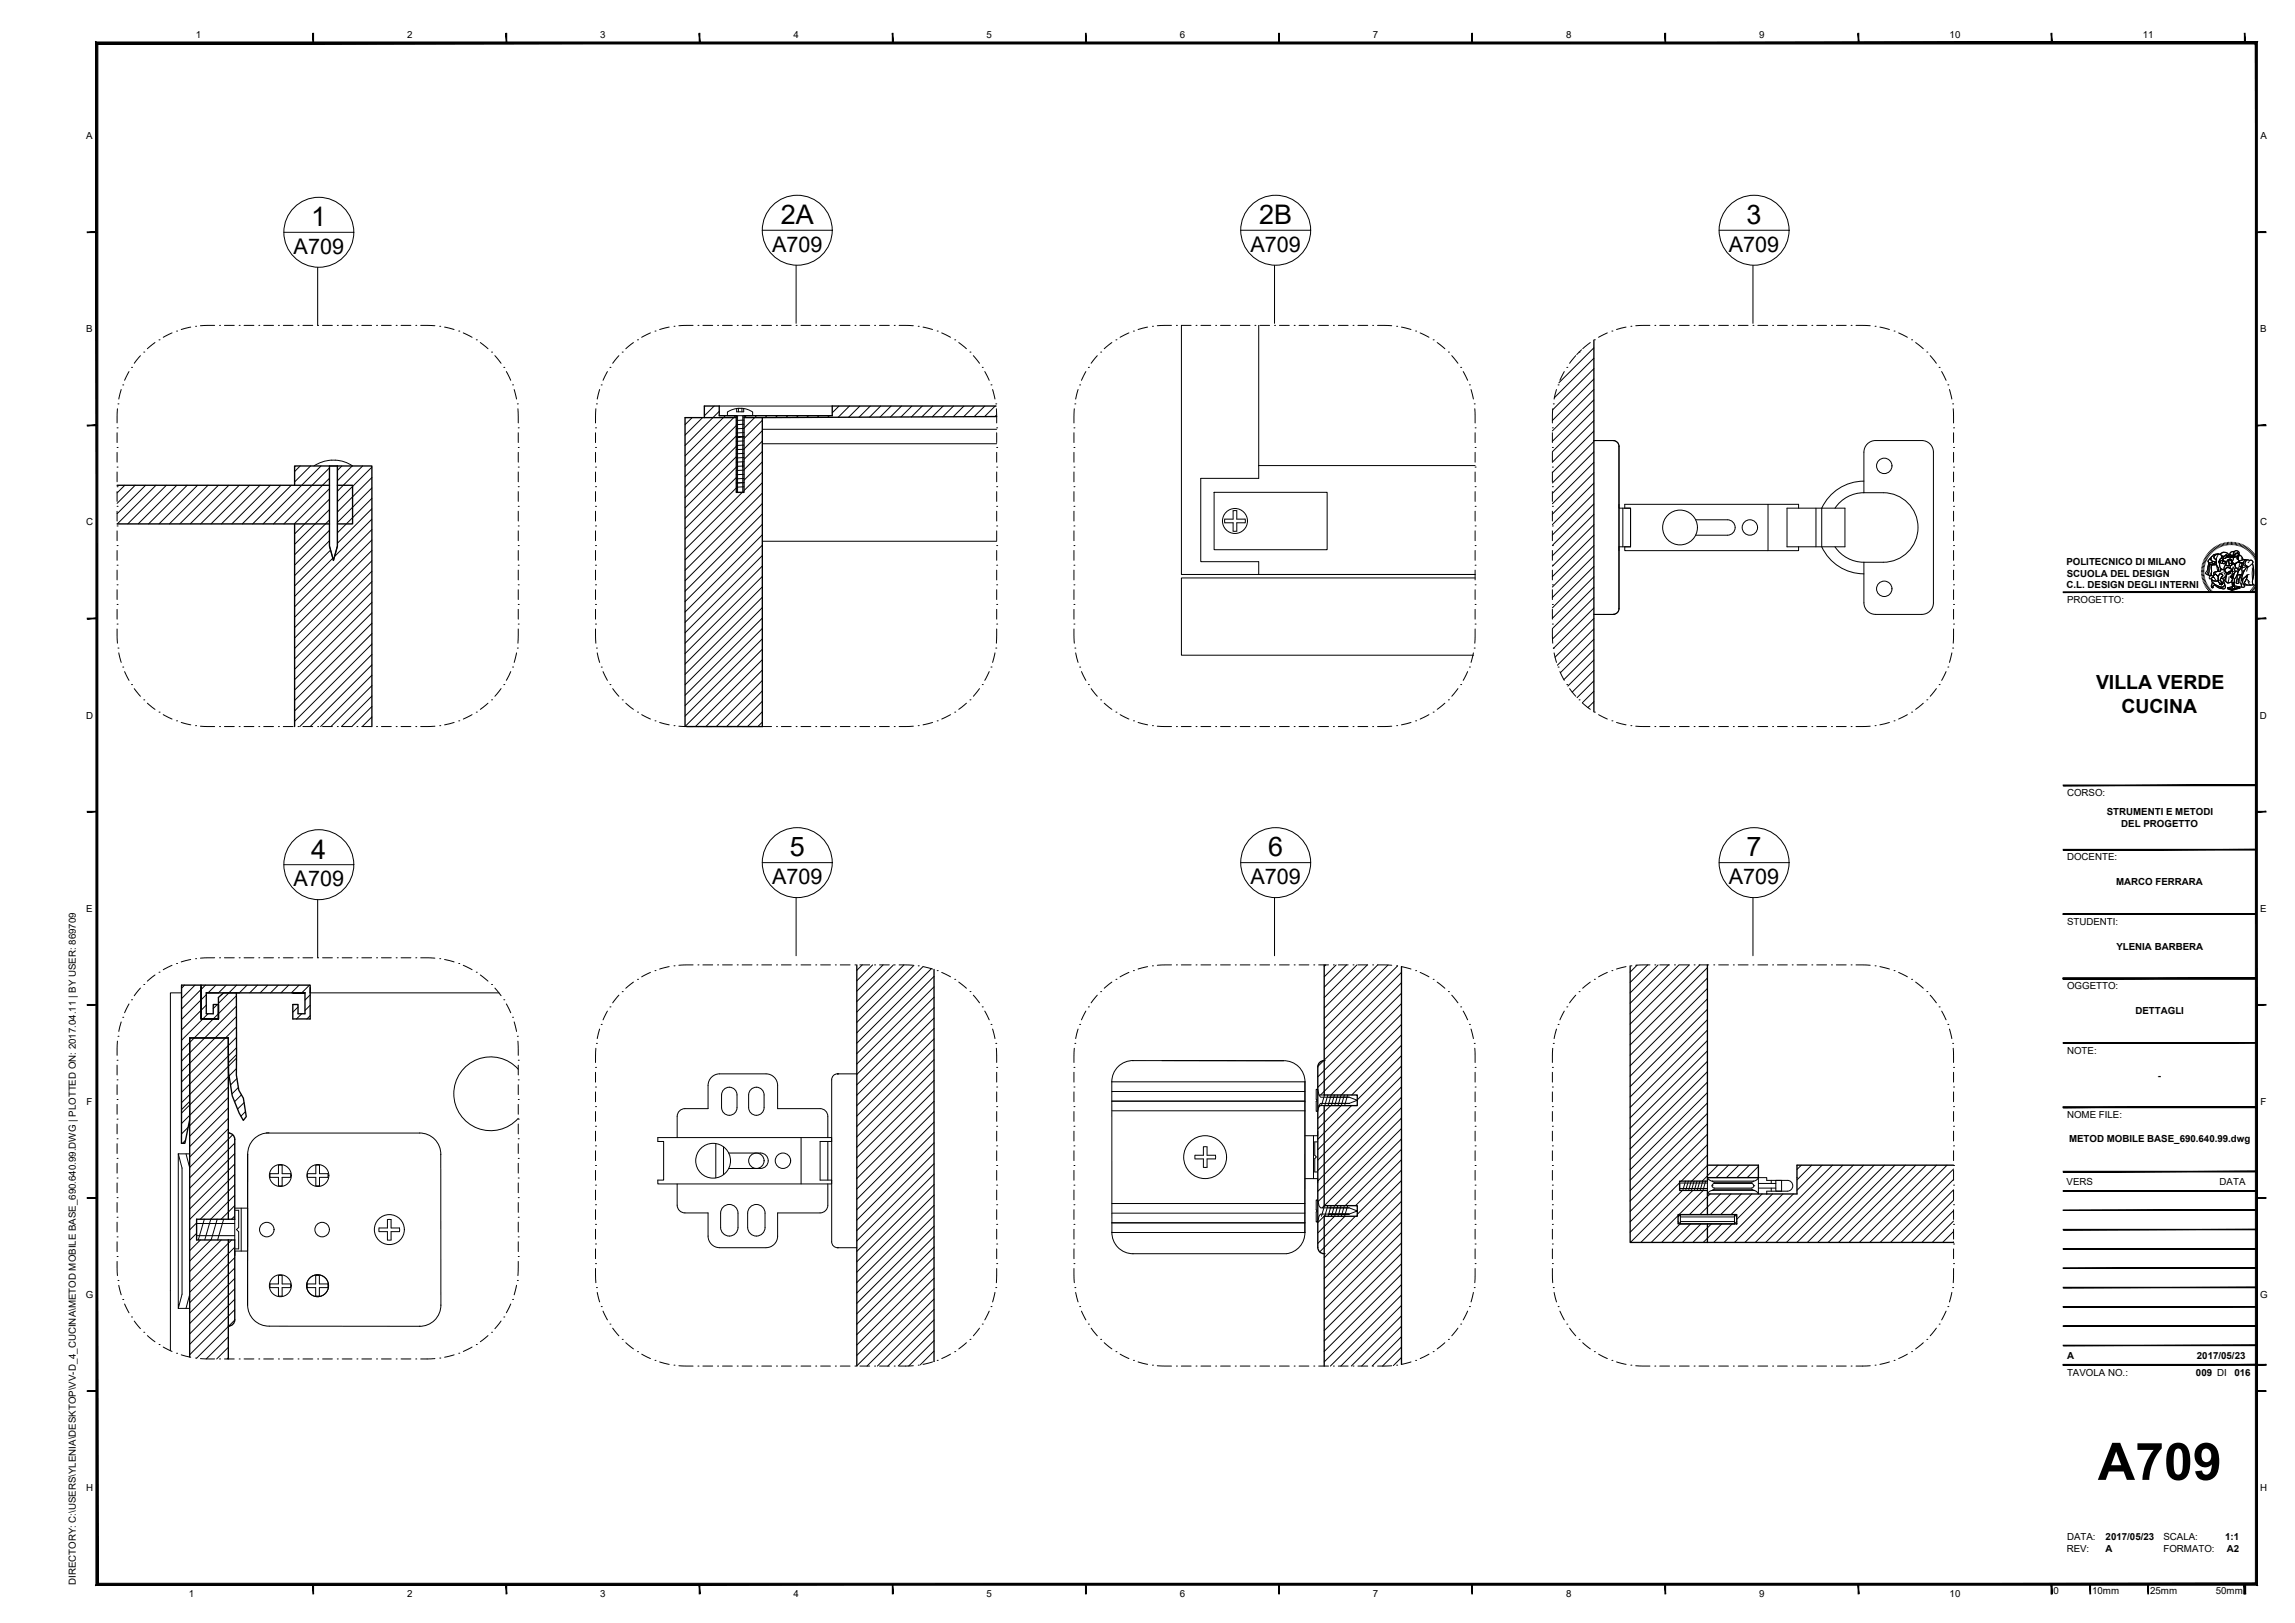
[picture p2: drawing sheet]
<svg xmlns="http://www.w3.org/2000/svg" width="594mm" height="420mm" viewBox="0 0 594 420" stroke-linecap="round" stroke-linejoin="round" font-family="sans-serif">
<defs><g id="words">
<text font-size="13.4" x="543" y="383.1">A709</text>
<g font-size="7">
<text x="80.6" y="58.6">1</text>
<text x="202.1" y="58">2A</text>
<text x="325.9" y="58">2B</text>
<text x="452.1" y="58">3</text>
<text x="204.4" y="221.7">5</text>
<text x="328.3" y="221.7">6</text>
<text x="452.1" y="221.7">7</text>
<text x="80.6" y="222.3">4</text>
</g>
<g font-size="5.6">
<text x="76" y="65.6">A709</text>
<text x="199.9" y="65.1">A709</text>
<text x="323.7" y="65.1">A709</text>
<text x="447.5" y="65.1">A709</text>
<text x="76" y="229.3">A709</text>
<text x="199.9" y="228.8">A709</text>
<text x="323.7" y="228.8">A709</text>
<text x="447.5" y="228.8">A709</text>
</g>
<g font-size="5">
<text x="542.6" y="178.4">VILLA VERDE</text>
<text x="549.2" y="184.5">CUCINA</text>
</g>
<g font-size="2.5">
<text x="50.7" y="10">1</text>
<text x="105.4" y="10">2</text>
<text x="155.4" y="10">3</text>
<text x="205.4" y="10">4</text>
<text x="255.4" y="10">5</text>
<text x="305.4" y="10">6</text>
<text x="355.4" y="10">7</text>
<text x="405.4" y="10">8</text>
<text x="455.4" y="10">9</text>
<text x="504.7" y="10">10</text>
<text x="554.7" y="10">11</text>
<text x="22.3" y="36">A</text>
<text x="585.1" y="36">A</text>
<text x="22.3" y="86">B</text>
<text x="585.1" y="86">B</text>
<text x="22.3" y="136">C</text>
<text x="585.1" y="136">C</text>
<text x="534.9" y="146.2">POLITECNICO DI MILANO</text>
<text x="535" y="149.3">SCUOLA DEL DESIGN</text>
<text x="535" y="152.3">C.L. DESIGN DEGLI INTERNI</text>
<text x="535.1" y="156.1">PROGETTO:</text>
<text x="22.3" y="186">D</text>
<text x="585" y="186">D</text>
<text x="535.1" y="206.1">CORSO:</text>
<text x="545.3" y="211">STRUMENTI E METODI</text>
<text x="549.1" y="214.1">DEL PROGETTO</text>
<text x="535.1" y="222.8">DOCENTE:</text>
<text x="547.7" y="229.2">MARCO FERRARA</text>
<text x="22.3" y="236">E</text>
<text x="535.1" y="239.4">STUDENTI:</text>
<text x="585.1" y="236">E</text>
<text x="547.8" y="245.9">YLENIA BARBERA</text>
<text x="535.1" y="256.1">OGGETTO:</text>
<text x="552.8" y="262.5">DETTAGLI</text>
<text x="535.1" y="272.8">NOTE:</text>
<text x="558.6" y="279.2">-</text>
<text x="22.4" y="286">F</text>
<text x="585.1" y="286">F</text>
<text x="535.1" y="289.4">NOME FILE:</text>
<text x="535.6" y="295.6">METOD MOBILE BASE_690.640.99.dwg</text>
<text x="534.9" y="306.7">VERS</text>
<text x="574.6" y="306.7">DATA</text>
<text x="22.2" y="336">G</text>
<text x="585" y="336">G</text>
<text x="535.1" y="351.7">A</text>
<text x="568.7" y="351.7">2017/05/23</text>
<text x="535.1" y="356.2">TAVOLA NO.:</text>
<text x="568.4" y="356.2">009 DI</text>
<text x="578.4" y="356.2">016</text>
<text x="22.3" y="386">H</text>
<text x="585.1" y="386">H</text>
<text x="535" y="401.7">REV:</text>
<text x="535.1" y="398.8">DATA:</text>
<text x="545.1" y="401.7">A</text>
<text x="545.1" y="398.7">2017/05/23</text>
<text x="560" y="398.7">SCALA:</text>
<text x="560" y="401.7">FORMATO:</text>
<text x="576" y="398.7">1:1</text>
<text x="576.4" y="401.7">A2</text>
<text x="19.6" y="410.4" transform="rotate(-90 19.6 410.4)">DIRECTORY: C:\USERS\YLENIA\DESKTOP\VV-D_4_CUCINA\METOD MOBILE BASE_690.640.99.DWG | PLOTTED ON: 2017.04.11 | BY USER: 869709</text>
<text x="48.9" y="413.5">1</text>
<text x="105.4" y="413.5">2</text>
<text x="155.4" y="413.5">3</text>
<text x="205.4" y="413.5">4</text>
<text x="255.4" y="413.5">5</text>
<text x="305.4" y="413.5">6</text>
<text x="355.4" y="413.5">7</text>
<text x="405.4" y="413.5">8</text>
<text x="455.4" y="413.5">9</text>
<text x="504.7" y="413.5">10</text>
<text x="531.6" y="412.6">0</text>
<text x="541.6" y="412.6">10mm</text>
<text x="556.6" y="412.6">25mm</text>
<text x="573.6" y="412.6">50mm</text>
</g>
</g></defs>
<!-- layer: A-FURN -->
<g fill="none" stroke="#000" stroke-width=".26">
<path d="M305.8 84.2v64.5h20M325.8 84.2v36.3M409.4 90.5l-1.2 1.3M412.6 90l-9.1 9.1M412.6 92.7l-10.2 10.3M412.6 95.4l-10.7 10.7M412.6 98.1l-10.8 10.8M179.2 108.1l-1.9 1.9M181.9 108.1l-4.6 4.5M184.9 105.1l-2.6 2.5M186.2 106.5l-8.9 8.8M187.7 107.6l-10.4 10.4"/>
<path d="M190.4 107.6l-13.1 13.1M190.6 110.2l-13.3 13.2M190.6 112.9l-13.3 13.2M190.6 115.6l-13.3 13.2M190.6 118.2l-13.3 13.3M193.1 107.6l-.5 .6M195.8 107.6l-3.2 3.3M197.3 108.8l-4.7 4.7M197.3 111.5l-4.7 4.7M197.3 114.2l-4.7 4.7M197.3 116.9l-4.7 4.7M197.3 119.6l-4.7 4.7"/>
<path d="M198.5 107.6l-.5 .5M201.2 107.6l-.5 .5M203.9 107.6l-.5 .5M206.6 107.6l-.5 .5M209.3 107.6l-.5 .5M212 107.6l-.4 .4M214.7 107.6l-.4 .4M217.2 105.1l-1.8 1.8M219.9 105.1l-2.9 2.9M222.6 105.1l-2.9 2.9M225.3 105.1l-2.9 2.9M228 105.1l-2.9 2.9"/>
<path d="M230.7 105.1l-2.9 2.9M233.3 105.1l-2.8 2.9M236 105.1l-2.8 2.9M238.7 105.1l-2.8 2.8M241.4 105.1l-2.8 2.8M244.1 105.1l-2.8 2.8M246.8 105.1l-2.8 2.8M249.5 105.1l-2.8 2.8M252.2 105.1l-2.8 2.8M254.9 105.1l-2.7 2.8M257.6 105.1l-2.7 2.8M258 107.4l-.4 .4"/>
<path d="M412.6 100.8l-10.8 10.8M412.6 106.2l-10.8 10.7M412.6 119.7l-10.8 10.7M412.6 103.5l-10.8 10.8M412.6 108.9l-10.8 10.7M412.6 111.6l-10.8 10.7M412.6 114.3l-10.8 10.7M412.6 117l-10.8 10.7M190.6 120.9l-13.3 13.3M190.6 123.6l-13.3 13.3M190.6 126.3l-13.3 13.3M192.1 127.5l-14.8 14.8"/>
<path d="M197.3 122.3l-4.7 4.7M197.3 125l-20 20M197.3 127.7l-20 20M197.3 130.4l-20 20M197.3 133.1l-20 20M197.3 135.7l-20 20M197.3 138.4l-20 20M412.6 125.1l-10.8 10.7M412.6 138.5l-10.8 10.8M412.6 122.4l-10.8 10.7M412.6 127.8l-10.8 10.7M412.6 130.5l-10.8 10.7"/>
<path d="M412.6 133.2l-10.8 10.7M412.6 135.8l-10.8 10.8M197.3 141.1l-20 20M197.3 143.8l-20 20M197.3 146.5l-20 20M197.3 149.2l-20 20M197.3 151.9l-20 20M197.3 154.6l-20 20M197.3 157.3l-20 20M381.8 149.6h-76v20h75.7M412.6 143.9l-10.8 10.8M412.6 149.3l-10.8 10.8"/>
<path d="M412.6 157.4l-10.5 10.5M412.6 141.2l-10.8 10.8M412.6 146.6l-10.8 10.8M412.6 152l-10.8 10.7M412.6 154.7l-10.7 10.7M197.3 160l-20 20M197.3 162.7l-20 20M197.3 165.4l-20 20M197.3 168.1l-20 20M197.3 170.8l-17.3 17.3M197.3 173.5l-14.6 14.6M197.3 176.2l-11.9 11.9"/>
<path d="M197.3 178.9l-9.2 9.2M412.6 162.8l-9.5 9.4M412.6 160.1l-10.1 10M412.6 165.5l-8.7 8.7M412.6 168.2l-7.8 7.7M412.6 170.9l-6.8 6.7M412.6 173.6l-5.6 5.6M412.6 176.3l-4.4 4.3M412.6 178.9l-3 3.1M197.3 181.6l-6.5 6.5M197.3 184.2l-3.8 3.9M197.3 186.9l-1.1 1.2"/>
<path d="M412.6 181.6l-1.6 1.6M47 257h-2.9v92.7M80.3 257h48.9M223.2 249.8l-1.4 1.4M225.9 249.8l-4.1 4.1M228.6 249.8l-6.8 6.8M231.3 249.8l-9.5 9.5M234 249.8l-12.2 12.2M236.6 249.9l-14.8 14.8M238.9 250.2l-17.1 17.2M241.1 250.8l-19.3 19.3M241.8 252.8l-20 20"/>
<path d="M241.8 255.5l-20 20M241.8 258.2l-20 20M343.2 249.8l-.4 .4M345.9 249.8l-3.1 3.1M348.6 249.8l-5.8 5.8M351.3 249.8l-8.5 8.5M353.9 249.8l-11.1 11.2M356.6 249.8l-13.8 13.9M359.3 249.8l-16.5 16.5M361.8 250.1l-19 18.9M362.8 257.1l-21.7 21.7M362.8 259.8l-21.7 21.7"/>
<path d="M362.8 251.7l-20 20M362.8 254.4l-20 20M241.8 260.9l-20 20M241.8 263.5l-20 20M241.8 266.2l-20 20M241.8 268.9l-20 20M241.8 271.6l-20 20M241.8 274.3l-20 20M241.8 277l-20 20M241.8 279.7l-20 20M342.6 274.6l-1.5 1.5M362.8 262.5l-21 21"/>
<path d="M362.8 276l-21.7 21.6M362.8 278.7l-21.7 21.6M362.8 265.2l-18.3 18.3M362.8 267.9l-15.6 15.6M362.8 270.6l-12.9 12.9M362.8 273.3l-11.5 11.4M241.8 282.4l-20 20M241.8 285.1l-20 20M241.8 287.8l-20 20M241.8 290.5l-20 20M241.8 293.2l-20 20M241.8 295.9l-20 20"/>
<path d="M241.8 298.6l-20 20M341.8 286.2l-.5 .5M344.5 286.2l-3.4 3.4M347.2 286.2l-6.1 6.1M349.8 286.2l-8.7 8.8M362.8 281.4l-21.7 21.6M362.8 284.1l-21.7 21.6M362.8 286.8l-21.7 21.6M362.8 289.5l-21.6 21.5M362.8 292.1l-20.5 20.6M362.8 294.8l-17.3 17.3M362.8 297.5l-14.6 14.6"/>
<path d="M241.8 301.3l-20 20M241.8 304l-20 20M241.8 306.6l-20 20M241.8 309.3l-20 20M241.8 312l-20 20M241.8 314.7l-20 20M241.8 317.4l-20 20M343 314.6l-1.9 1.9M345.5 314.9l-4.4 4.3M348.1 314.9l-7 7M350.8 314.9l-9.2 9.2M362.8 300.2l-11.9 11.9"/>
<path d="M362.8 302.9l-11.5 11.5M362.8 305.6l-20 20M362.8 308.3l-20 20M362.8 311l-20 20M362.8 313.7l-20 20M362.8 316.4l-20 20M362.8 319.1l-20 20M241.8 320.1l-20 20M241.8 322.8l-20 20M241.8 325.5l-20 20M241.8 328.2l-20 20M241.8 330.9l-20 20"/>
<path d="M241.8 333.6l-20 20M241.8 336.3l-17.4 17.3M241.8 339l-14.7 14.6M362.8 321.8l-20 20M362.8 324.5l-20 20M362.8 327.2l-20 20M362.8 329.9l-20 20M362.8 332.6l-20 20M362.8 335.3l-18.4 18.3M362.8 338l-15.7 15.6M241.8 341.7l-12 11.9M241.8 344.4l-9.3 9.2"/>
<path d="M241.8 347.1l-6.6 6.5M241.8 349.8l-3.6 3.5M241.8 352.4v.1M362.8 340.6l-13 13M362.8 343.3l-10.3 10.3M362.8 346l-7.6 7.6M362.8 348.7l-4.9 4.9M362.8 351.4l-2.1 2.1"/>
</g>
<!-- layer: TRATTEGGIO -->
<g fill="none" stroke="#000" stroke-width=".26">
<path d="M31.8 99.6h.1M33.4 96.2l-1.1 2.3M34 95.1h.1M36.4 92.1l-1.6 1.9M37.2 91.1h.1M40.1 88.7l-2 1.6M41.2 88h.1M44.5 86.2l-2.2 1.1M45.7 85.7h.1M49.4 84.7l-2.5 .6M50.6 84.5h.1M55.6 84.2l-3.7 .1"/>
<path d="M56.8 84.2h.1M58.1 84.2h2.5M61.9 84.2h.1M63.2 84.2h2.5M67 84.2h.1M68.3 84.2h2.5M72.1 84.2h.1M73.3 84.2h2.6M77.1 84.2h.1M78.4 84.2h2.6M82.2 84.2h.1M83.5 84.2h2.5"/>
<path d="M87.3 84.2h.1M88.6 84.2h2.5M92.4 84.2h.1M93.7 84.2h2.5M97.5 84.2h.1M98.7 84.2h2.6M102.5 84.2h.1M103.8 84.2h2.6M107.6 84.2h.1M108.9 84.2l3.7 .1M113.8 84.5h.1M115.1 84.7l2.4 .6"/>
<path d="M118.8 85.7h.1M119.9 86.2l2.3 1.1M123.3 88h.1M124.3 88.7l2 1.6M127.2 91.1h.1M128.1 92.1l1.6 1.9M130.4 95.1h.1M131.1 96.2l1.1 2.3M132.7 99.6h.1M155.6 99.6h.1M157.2 96.2l-1.1 2.3M157.9 95.1h.1"/>
<path d="M160.2 92.1l-1.6 1.9M161.1 91.1h.1M164 88.7l-2 1.6M165 88h.1M168.4 86.2l-2.3 1.1M169.6 85.7h.1M173.2 84.7l-2.4 .6M174.5 84.5h.1M179.4 84.2l-3.7 .1M180.7 84.2h.1M181.9 84.2h2.6M185.8 84.2h.1"/>
<path d="M187 84.2h2.6M190.8 84.2h.1M192.1 84.2h2.5M195.9 84.2h.1M197.2 84.2h2.5M201 84.2h.1M202.3 84.2h2.5M206.1 84.2h.1M207.3 84.2h2.6M211.2 84.2h.1M212.4 84.2h2.6M216.2 84.2h.1"/>
<path d="M217.5 84.2h2.5M221.3 84.2h.1M222.6 84.2h2.5M226.4 84.2h.1M227.7 84.2h2.5M231.5 84.2h.1M232.7 84.2l3.7 .1M237.7 84.5h.1M238.9 84.7l2.5 .6M242.6 85.7h.1M243.8 86.2l2.2 1.1M247.1 88h.1"/>
<path d="M248.2 88.7l2 1.6M251.1 91.1h.1M252 92.1l1.6 1.9M254.3 95.1h.1M254.9 96.2l1.1 2.3M256.5 99.6h.1M279.5 99.6h.1M281.1 96.2l-1.2 2.3M281.7 95.1h.1M284 92.1l-1.6 1.9M284.9 91.1h.1M287.8 88.7l-2 1.6"/>
<path d="M288.9 88h.1M292.2 86.2l-2.3 1.1M293.4 85.7h.1M297.1 84.7l-2.5 .6M298.3 84.5h.1M303.3 84.2l-3.7 .1M304.5 84.2h.1M305.8 84.2h2.5M309.6 84.2h.1M310.9 84.2h2.5M314.7 84.2h.1M316 84.2h2.5"/>
<path d="M319.8 84.2h.1M321 84.2h2.6M324.8 84.2h.1M326.1 84.2h2.6M329.9 84.2h.1M331.2 84.2h2.5M335 84.2h.1M336.3 84.2h2.5M340.1 84.2h.1M341.4 84.2h2.5M345.2 84.2h.1M346.4 84.2h2.6"/>
<path d="M350.2 84.2h.1M351.5 84.2h2.6M355.3 84.2h.1M356.6 84.2l3.7 .1M361.5 84.5h.1M362.8 84.7l2.4 .6M366.4 85.7h.1M367.6 86.2l2.3 1.1M371 88h.1M372 88.7l2 1.6M374.9 91.1h.1M375.8 92.1l1.6 1.9"/>
<path d="M378.1 95.1h.1M378.8 96.2l1.1 2.3M380.4 99.6h.1M403.3 99.6h.1M404.9 96.2l-1.1 2.3M405.6 95.1h.1M407.9 92.1l-1.6 1.9M408.8 91.1h.1M411.7 88.7l-2 1.6M412.7 88h.1M416.1 86.2l-2.3 1.1M417.2 85.7h.1"/>
<path d="M420.9 84.7l-2.4 .6M422.2 84.5h.1M427.1 84.2l-3.7 .1M428.4 84.2h.1M429.6 84.2h2.6M433.4 84.2h.1M434.7 84.2h2.6M438.5 84.2h.1M439.8 84.2h2.5M443.6 84.2h.1M444.9 84.2h2.5M448.7 84.2h.1"/>
<path d="M450 84.2h2.5M453.8 84.2h.1M455 84.2h2.6M458.8 84.2h.1M460.1 84.2h2.6M463.9 84.2h.1M465.2 84.2h2.5M469 84.2h.1M470.3 84.2h2.5M474.1 84.2h.1M475.4 84.2h2.5M479.2 84.2h.1"/>
<path d="M480.4 84.2l3.7 .1M485.4 84.5h.1M486.6 84.7l2.5 .6M490.3 85.7h.1M491.5 86.2l2.2 1.1M494.8 88h.1M495.9 88.7l2 1.6M498.8 91.1h.1M499.6 92.1l1.6 1.9M502 95.1h.1M502.6 96.2l1.2 2.3M504.2 99.6h.1"/>
<path d="M30.3 110.8h.1M30.3 115.8h.1M30.3 112v2.6M30.3 117.1v2.5M30.4 105.8l-.1 3.7M30.5 104.6h.1M31.4 100.8l-.6 2.5M133.1 100.8l.6 2.5M133.9 104.6h.1M134.1 105.8l.1 3.7M134.2 115.8h.1M134.2 110.8h.1"/>
<path d="M134.2 112v2.6M134.2 117.1v2.5M154.2 110.8h.1M154.2 115.8h.1M154.2 112v2.6M154.2 117.1v2.5M154.2 105.8v3.7M154.4 104.6h.1M155.2 100.8l-.6 2.5M256.9 100.8l.7 2.5M257.8 104.6h.1M257.9 105.8l.1 3.7"/>
<path d="M258 115.8h.1M258 110.8h.1M258 112v2.6M258 117.1v2.5M278 110.8h.1M278 115.8h.1M278 112v2.6M278 117.1v2.5M278.1 105.8l-.1 3.7M278.2 104.6h.1M279.1 100.8l-.7 2.5M380.8 100.8l.6 2.5"/>
<path d="M381.6 104.6h.1M381.8 105.8v3.7M381.8 115.8h.1M381.8 110.8h.1M381.8 112v2.6M381.8 117.1v2.5M401.8 110.8h.1M401.8 115.8h.1M401.8 112v2.6M401.8 117.1v2.5M401.9 105.8l-.1 3.7M402.1 104.6h.1"/>
<path d="M402.9 100.8l-.6 2.5M504.6 100.8l.6 2.5M505.5 104.6h.1M505.6 105.8l.1 3.7M505.7 115.8h.1M505.7 110.8h.1M505.7 112v2.6M505.7 117.1v2.5M30.3 120.9h.1M30.3 126h.1M30.3 131.1h.1M30.3 136.2h.1"/>
<path d="M30.3 122.2v2.5M30.3 127.3v2.5M30.3 132.3v2.6M30.3 137.4v2.6M134.2 136.2h.1M134.2 131.1h.1M134.2 126h.1M134.2 120.9h.1M134.2 122.2v2.5M134.2 127.3v2.5M134.2 132.3v2.6M134.2 137.4v2.6"/>
<path d="M154.2 120.9h.1M154.2 126h.1M154.2 131.1h.1M154.2 136.2h.1M154.2 122.2v2.5M154.2 127.3v2.5M154.2 132.3v2.6M154.2 137.4v2.6M258 136.2h.1M258 131.1h.1M258 126h.1M258 120.9h.1"/>
<path d="M258 122.2v2.5M258 127.3v2.5M258 132.3v2.6M258 137.4v2.6M278 120.9h.1M278 126h.1M278 131.1h.1M278 136.2h.1M278 122.2v2.5M278 127.3v2.5M278 132.3v2.6M278 137.4v2.6"/>
<path d="M381.8 136.2h.1M381.8 131.1h.1M381.8 126h.1M381.8 120.9h.1M381.8 122.2v2.5M381.8 127.3v2.5M381.8 132.3v2.6M381.8 137.4v2.6M401.8 120.9h.1M401.8 126h.1M401.8 131.1h.1M401.8 136.2h.1"/>
<path d="M401.8 122.2v2.5M401.8 127.3v2.5M401.8 132.3v2.6M401.8 137.4v2.6M505.7 136.2h.1M505.7 131.1h.1M505.7 126h.1M505.7 120.9h.1M505.7 122.2v2.5M505.7 127.3v2.5M505.7 132.3v2.6M505.7 137.4v2.6"/>
<path d="M30.3 141.2h.1M30.3 146.3h.1M30.3 151.4h.1M30.3 156.5h.1M30.3 142.5v2.5M30.3 147.6v2.5M30.3 152.7v2.5M30.3 157.7v2.6M134.2 156.5h.1M134.2 151.4h.1M134.2 146.3h.1M134.2 141.2h.1"/>
<path d="M134.2 142.5v2.5M134.2 147.6v2.5M134.2 152.7v2.5M134.2 157.7v2.6M154.2 141.2h.1M154.2 146.3h.1M154.2 151.4h.1M154.2 156.5h.1M154.2 142.5v2.5M154.2 147.6v2.5M154.2 152.7v2.5M154.2 157.7v2.6"/>
<path d="M258 156.5h.1M258 151.4h.1M258 146.3h.1M258 141.2h.1M258 142.5v2.5M258 147.6v2.5M258 152.7v2.5M258 157.7v2.6M278 141.2h.1M278 146.3h.1M278 151.4h.1M278 156.5h.1"/>
<path d="M278 142.5v2.5M278 147.6v2.5M278 152.7v2.5M278 157.7v2.6M381.8 156.5h.1M381.8 151.4h.1M381.8 146.3h.1M381.8 141.2h.1M381.8 142.5v2.5M381.8 147.6v2.5M381.8 152.7v2.5M381.8 157.7v2.6"/>
<path d="M401.8 141.2h.1M401.8 146.3h.1M401.8 151.4h.1M401.8 156.5h.1M401.8 142.5v2.5M401.8 147.6v2.5M401.8 152.7v2.5M401.8 157.7v2.6M505.7 156.5h.1M505.7 151.4h.1M505.7 146.3h.1M505.7 141.2h.1"/>
<path d="M505.7 142.5v2.5M505.7 147.6v2.5M505.7 152.7v2.5M505.7 157.7v2.6M30.3 161.6h.1M30.3 162.8l.1 3.7M30.5 167.8h.1M30.8 169l.6 2.5M31.8 172.7h.1M32.3 173.9l1.1 2.2M34 177.2h.1M34.8 178.3l1.6 1.9"/>
<path d="M129.7 178.3l-1.6 1.9M130.4 177.2h.1M132.2 173.9l-1.1 2.2M132.7 172.7h.1M133.7 169l-.6 2.5M133.9 167.8h.1M134.2 162.8l-.1 3.7M134.2 161.6h.1M154.2 161.6h.1M154.2 162.8v3.7M154.4 167.8h.1M154.6 169l.6 2.5"/>
<path d="M155.6 172.7h.1M156.1 173.9l1.1 2.2M157.9 177.2h.1M158.6 178.3l1.6 1.9M253.6 178.3l-1.6 1.9M254.3 177.2h.1M256.1 173.9l-1.2 2.2M256.5 172.7h.1M257.6 169l-.7 2.5M257.8 167.8h.1M258 162.8l-.1 3.7M258 161.6h.1"/>
<path d="M278 161.6h.1M278 162.8l.1 3.7M278.2 167.8h.1M278.4 169l.7 2.5M279.5 172.7h.1M279.9 173.9l1.2 2.2M281.7 177.2h.1M282.5 178.3l1.5 1.9M377.4 178.3l-1.6 1.9M378.1 177.2h.1M379.9 173.9l-1.1 2.2M380.4 172.7h.1"/>
<path d="M381.4 169l-.6 2.5M381.6 167.8h.1M381.8 162.8v3.7M381.8 161.6h.1M401.8 161.6h.1M401.8 162.8l.1 3.7M402.1 167.8h.1M402.3 169l.6 2.5M403.3 172.7h.1M403.8 173.9l1.1 2.2M405.6 177.2h.1M406.3 178.3l1.6 1.9"/>
<path d="M501.2 178.3l-1.5 1.9M502 177.2h.1M503.8 173.9l-1.2 2.2M504.2 172.7h.1M505.3 169l-.7 2.5M505.5 167.8h.1M505.7 162.8l-.1 3.7M505.7 161.6h.1M37.2 181.2h.1M38.1 182l2 1.6M41.2 184.4h.1M42.3 185l2.2 1.1"/>
<path d="M45.7 186.6h.1M46.9 187l2.5 .6M50.6 187.9h.1M51.9 188l3.7 .1M56.8 188.1h.1M58.1 188.1h2.5M61.9 188.1h.1M63.2 188.1h2.5M67 188.1h.1M68.3 188.1h2.5M72.1 188.1h.1M73.3 188.1h2.6"/>
<path d="M77.1 188.1h.1M78.4 188.1h2.6M82.2 188.1h.1M83.5 188.1h2.5M87.3 188.1h.1M88.6 188.1h2.5M92.4 188.1h.1M93.7 188.1h2.5M97.5 188.1h.1M98.7 188.1h2.6M102.5 188.1h.1M103.8 188.1h2.6"/>
<path d="M107.6 188.1h.1M112.6 188l-3.7 .1M113.8 187.9h.1M117.6 187l-2.5 .6M118.8 186.6h.1M122.2 185l-2.3 1.1M123.3 184.4h.1M126.3 182l-2 1.6M127.2 181.2h.1M161.1 181.2h.1M162 182l2 1.6M165 184.4h.1"/>
<path d="M166.1 185l2.3 1.1M169.6 186.6h.1M170.8 187l2.4 .6M174.5 187.9h.1M175.7 188l3.7 .1M180.7 188.1h.1M181.9 188.1h2.6M185.8 188.1h.1M187 188.1h2.6M190.8 188.1h.1M192.1 188.1h2.5M195.9 188.1h.1"/>
<path d="M197.2 188.1h2.5M201 188.1h.1M202.3 188.1h2.5M206.1 188.1h.1M207.3 188.1h2.6M211.2 188.1h.1M212.4 188.1h2.6M216.2 188.1h.1M217.5 188.1h2.5M221.3 188.1h.1M222.6 188.1h2.5M226.4 188.1h.1"/>
<path d="M227.7 188.1h2.5M231.5 188.1h.1M236.4 188l-3.7 .1M237.7 187.9h.1M241.4 187l-2.5 .6M242.6 186.6h.1M246 185l-2.2 1.1M247.1 184.4h.1M250.2 182l-2 1.6M251.1 181.2h.1M284.9 181.2h.1M285.8 182l2 1.6"/>
<path d="M288.9 184.4h.1M290 185l2.2 1.1M293.4 186.6h.1M294.6 187l2.5 .6M298.3 187.9h.1M299.6 188l3.7 .1M304.5 188.1h.1M305.8 188.1h2.5M309.6 188.1h.1M310.9 188.1h2.5M314.7 188.1h.1M316 188.1h2.5"/>
<path d="M319.8 188.1h.1M321 188.1h2.6M324.8 188.1h.1M326.1 188.1h2.6M329.9 188.1h.1M331.2 188.1h2.5M335 188.1h.1M336.3 188.1h2.5M340.1 188.1h.1M341.4 188.1h2.5M345.2 188.1h.1M346.4 188.1h2.6"/>
<path d="M350.2 188.1h.1M351.5 188.1h2.6M355.3 188.1h.1M360.3 188l-3.7 .1M361.5 187.9h.1M365.2 187l-2.4 .6M366.4 186.6h.1M369.9 185l-2.3 1.1M371 184.4h.1M374 182l-2 1.6M374.9 181.2h.1M408.8 181.2h.1"/>
<path d="M409.7 182l2 1.6M412.7 184.4h.1M413.8 185l2.3 1.1M417.3 186.6h.1M418.5 187l2.4 .6M422.2 187.9h.1M423.4 188l3.7 .1M428.4 188.1h.1M429.6 188.1h2.6M433.4 188.1h.1M434.7 188.1h2.6M438.5 188.1h.1"/>
<path d="M439.8 188.1h2.5M443.6 188.1h.1M444.9 188.1h2.5M448.7 188.1h.1M450 188.1h2.5M453.8 188.1h.1M455 188.1h2.6M458.8 188.1h.1M460.1 188.1h2.6M463.9 188.1h.1M465.2 188.1h2.5M469 188.1h.1"/>
<path d="M470.3 188.1h2.5M474.1 188.1h.1M475.4 188.1h2.5M479.2 188.1h.1M484.1 188l-3.7 .1M485.4 187.9h.1M489.1 187l-2.5 .6M490.3 186.6h.1M493.7 185l-2.2 1.1M494.8 184.4h.1M497.9 182l-2 1.6M498.8 181.2h.1"/>
<path d="M33.4 259.9l-1.1 2.3M34 258.8h.1M36.4 255.8l-1.6 2M37.2 254.9h.1M40.1 252.4l-2 1.6M41.2 251.7h.1M44.5 249.9l-2.2 1.1M45.7 249.4h.1M49.4 248.4l-2.5 .6M50.6 248.2h.1M55.6 247.9l-3.7 .1M56.8 247.9h.1"/>
<path d="M58.1 247.9h2.5M61.9 247.9h.1M63.2 247.9h2.5M67 247.9h.1M68.3 247.9h2.5M72.1 247.9h.1M73.3 247.9h2.6M77.1 247.9h.1M78.4 247.9h2.6M82.2 247.9h.1M83.5 247.9h2.5M87.3 247.9h.1"/>
<path d="M88.6 247.9h2.5M92.4 247.9h.1M93.7 247.9h2.5M97.5 247.9h.1M98.7 247.9h2.6M102.5 247.9h.1M103.8 247.9h2.6M107.6 247.9h.1M108.9 247.9l3.7 .1M113.8 248.2h.1M115.1 248.4l2.4 .6M118.8 249.4h.1"/>
<path d="M119.9 249.9l2.3 1.1M123.3 251.7h.1M124.3 252.4l2 1.6M127.2 254.9h.1M128.1 255.8l1.6 2M130.4 258.8h.1M131.1 259.9l1.1 2.3M160.2 257.6l-1.6 2M161.1 256.7h.1M164 254.2l-2 1.6M165 253.5h.1M168.4 251.7l-2.3 1.2"/>
<path d="M169.6 251.3h.1M173.2 250.2l-2.4 .7M174.5 250h.1M179.4 249.8l-3.7 .1M180.7 249.8h.1M181.9 249.8h2.6M185.8 249.8h.1M187 249.8h2.6M190.8 249.8h.1M192.1 249.8h2.5M195.9 249.8h.1M197.2 249.8h2.5"/>
<path d="M201 249.8h.1M202.3 249.8h2.5M206.1 249.8h.1M207.3 249.8h2.6M211.2 249.8h.1M212.4 249.8h2.6M216.2 249.8h.1M217.5 249.8h2.5M221.3 249.8h.1M222.6 249.8h2.5M226.4 249.8h.1M227.7 249.8h2.5"/>
<path d="M231.5 249.8h.1M232.7 249.8l3.7 .1M237.7 250h.1M238.9 250.2l2.5 .7M242.6 251.3h.1M243.8 251.7l2.2 1.2M247.1 253.5h.1M248.2 254.2l2 1.6M251.1 256.7h.1M252 257.6l1.6 2M284 257.6l-1.6 2M284.9 256.7h.1"/>
<path d="M287.8 254.2l-2 1.6M288.9 253.5h.1M292.2 251.7l-2.3 1.2M293.4 251.3h.1M297.1 250.2l-2.5 .7M298.3 250h.1M303.3 249.8l-3.7 .1M304.5 249.8h.1M305.8 249.8h2.5M309.6 249.8h.1M310.9 249.8h2.5M314.7 249.8h.1"/>
<path d="M316 249.8h2.5M319.8 249.8h.1M321 249.8h2.6M324.8 249.8h.1M326.1 249.8h2.6M329.9 249.8h.1M331.2 249.8h2.5M335 249.8h.1M336.3 249.8h2.5M340.1 249.8h.1M341.4 249.8h2.5M345.2 249.8h.1"/>
<path d="M346.4 249.8h2.6M350.2 249.8h.1M351.5 249.8h2.6M355.3 249.8h.1M356.6 249.8l3.7 .1M361.5 250h.1M362.8 250.2l2.4 .7M366.4 251.3h.1M367.6 251.7l2.3 1.2M371 253.5h.1M372 254.2l2 1.6M374.9 256.7h.1"/>
<path d="M375.8 257.6l1.6 2M407.9 257.6l-1.6 2M408.8 256.7h.1M411.7 254.2l-2 1.6M412.7 253.5h.1M416.1 251.7l-2.3 1.2M417.2 251.3h.1M420.9 250.2l-2.4 .7M422.2 250h.1M427.1 249.8l-3.7 .1M428.4 249.8h.1M429.6 249.8h2.6"/>
<path d="M433.4 249.8h.1M434.7 249.8h2.6M438.5 249.8h.1M439.8 249.8h2.5M443.6 249.8h.1M444.9 249.8h2.5M448.7 249.8h.1M450 249.8h2.5M453.8 249.8h.1M455 249.8h2.6M458.8 249.8h.1M460.1 249.8h2.6"/>
<path d="M463.9 249.8h.1M465.2 249.8h2.5M469 249.8h.1M470.3 249.8h2.5M474.1 249.8h.1M475.4 249.8h2.5M479.2 249.8h.1M480.4 249.8l3.7 .1M485.4 250h.1M486.6 250.2l2.5 .7M490.3 251.3h.1M491.5 251.7l2.2 1.2"/>
<path d="M494.8 253.5h.1M495.9 254.2l2 1.6M498.8 256.7h.1M499.6 257.6l1.6 2M30.3 274.5h.1M30.3 279.6h.1M30.3 275.7v2.6M30.4 269.5l-.1 3.7M30.5 268.3h.1M31.4 264.6l-.6 2.4M31.8 263.4h.1M132.7 263.3h.1"/>
<path d="M133.1 264.6l.6 2.4M133.9 268.3h.1M134.1 269.5l.1 3.7M134.2 279.6h.1M134.2 274.5h.1M134.2 275.7v2.6M154.2 276.3h.1M154.2 277.6v2.5M154.2 271.4v3.7M154.4 270.1h.1M155.2 266.4l-.6 2.5M155.6 265.2h.1"/>
<path d="M157.2 261.8l-1.1 2.2M157.9 260.7h.1M254.3 260.7h.1M254.9 261.8l1.1 2.2M256.5 265.2h.1M256.9 266.4l.7 2.5M257.8 270.1h.1M257.9 271.4l.1 3.7M258 276.3h.1M258 277.6v2.5M278 276.3h.1M278 277.6v2.5"/>
<path d="M278.1 271.4l-.1 3.7M278.2 270.1h.1M279.1 266.4l-.7 2.5M279.5 265.2h.1M281.1 261.8l-1.2 2.2M281.7 260.7h.1M378.1 260.7h.1M378.8 261.8l1.1 2.2M380.4 265.2h.1M380.8 266.4l.6 2.5M381.6 270.1h.1M381.8 271.4v3.7"/>
<path d="M381.8 276.3h.1M381.8 277.6v2.5M401.8 276.3h.1M401.8 277.6v2.5M401.9 271.4l-.1 3.7M402.1 270.1h.1M402.9 266.4l-.6 2.5M403.3 265.2h.1M404.9 261.8l-1.1 2.2M405.6 260.7h.1M502 260.7h.1M502.6 261.8l1.2 2.2"/>
<path d="M504.2 265.2h.1M504.6 266.4l.6 2.5M505.5 270.1h.1M505.6 271.4l.1 3.7M505.7 276.3h.1M505.7 277.6v2.5M30.3 284.6h.1M30.3 289.7h.1M30.3 294.8h.1M30.3 299.9h.1M30.3 280.8v2.6M30.3 285.9v2.6"/>
<path d="M30.3 291v2.5M30.3 296.1v2.5M134.2 299.9h.1M134.2 294.8h.1M134.2 289.7h.1M134.2 284.6h.1M134.2 280.8v2.6M134.2 285.9v2.6M134.2 291v2.5M134.2 296.1v2.5M154.2 281.4h.1M154.2 286.5h.1"/>
<path d="M154.2 291.6h.1M154.2 296.6h.1M154.2 282.7v2.5M154.2 287.8v2.5M154.2 292.8v2.6M154.2 297.9v2.6M258 296.6h.1M258 291.6h.1M258 286.5h.1M258 281.4h.1M258 282.7v2.5M258 287.8v2.5"/>
<path d="M258 292.8v2.6M258 297.9v2.6M278 281.4h.1M278 286.5h.1M278 291.6h.1M278 296.6h.1M278 282.7v2.5M278 287.8v2.5M278 292.8v2.6M278 297.9v2.6M381.8 296.6h.1M381.8 291.6h.1"/>
<path d="M381.8 286.5h.1M381.8 281.4h.1M381.8 282.7v2.5M381.8 287.8v2.5M381.8 292.8v2.6M381.8 297.9v2.6M401.8 281.4h.1M401.8 286.5h.1M401.8 291.6h.1M401.8 296.6h.1M401.8 282.7v2.5M401.8 287.8v2.5"/>
<path d="M401.8 292.8v2.6M401.8 297.9v2.6M505.7 296.6h.1M505.7 291.6h.1M505.7 286.5h.1M505.7 281.4h.1M505.7 282.7v2.5M505.7 287.8v2.5M505.7 292.8v2.6M505.7 297.9v2.6M30.3 305h.1M30.3 310h.1"/>
<path d="M30.3 315.1h.1M30.3 301.2v2.5M30.3 306.2v2.6M30.3 311.3v2.6M30.3 316.4v2.5M134.2 315.1h.1M134.2 310h.1M134.2 305h.1M134.2 301.2v2.5M134.2 306.2v2.6M134.2 311.3v2.6M134.2 316.4v2.5"/>
<path d="M154.2 301.7h.1M154.2 306.8h.1M154.2 311.9h.1M154.2 317h.1M154.2 303v2.5M154.2 308.1v2.5M154.2 313.2v2.5M154.2 318.2v2.6M258 317h.1M258 311.9h.1M258 306.8h.1M258 301.7h.1"/>
<path d="M258 303v2.5M258 308.1v2.5M258 313.2v2.5M258 318.2v2.6M278 301.7h.1M278 306.8h.1M278 311.9h.1M278 317h.1M278 303v2.5M278 308.1v2.5M278 313.2v2.5M278 318.2v2.6"/>
<path d="M381.8 317h.1M381.8 311.9h.1M381.8 306.8h.1M381.8 301.7h.1M381.8 303v2.5M381.8 308.1v2.5M381.8 313.2v2.5M381.8 318.2v2.6M401.8 301.7h.1M401.8 306.8h.1M401.8 311.9h.1M401.8 317h.1"/>
<path d="M401.8 303v2.5M401.8 308.1v2.5M401.8 313.2v2.5M401.8 318.2v2.6M505.7 317h.1M505.7 311.9h.1M505.7 306.8h.1M505.7 301.7h.1M505.7 303v2.5M505.7 308.1v2.5M505.7 313.2v2.5M505.7 318.2v2.6"/>
<path d="M30.3 320.2h.1M30.3 325.3h.1M30.3 326.6l.1 3.6M30.3 321.5v2.5M30.5 331.5h.1M30.8 332.7l.6 2.5M31.8 336.4h.1M32.3 337.6l1.1 2.3M132.2 337.6l-1.1 2.2M132.7 336.4h.1M133.7 332.7l-.6 2.5M133.9 331.5h.1"/>
<path d="M134.2 326.6l-.1 3.6M134.2 325.3h.1M134.2 320.2h.1M134.2 321.5v2.5M154.2 322h.1M154.2 327.1h.1M154.2 328.4v3.7M154.2 323.3v2.6M154.4 333.3h.1M154.6 334.6l.6 2.4M155.6 338.2h.1M156.1 339.4l1.1 2.3"/>
<path d="M256.1 339.4l-1.2 2.3M256.5 338.2h.1M257.6 334.6l-.7 2.4M257.8 333.3h.1M258 328.4l-.1 3.7M258 327.1h.1M258 322h.1M258 323.3v2.6M278 322h.1M278 327.1h.1M278 328.4l.1 3.7M278 323.3v2.6"/>
<path d="M278.2 333.3h.1M278.4 334.6l.7 2.4M279.5 338.2h.1M279.9 339.4l1.2 2.3M379.9 339.4l-1.1 2.3M380.4 338.2h.1M381.4 334.6l-.6 2.4M381.6 333.3h.1M381.8 328.4v3.7M381.8 327.1h.1M381.8 322h.1M381.8 323.3v2.6"/>
<path d="M401.8 322h.1M401.8 327.1h.1M401.8 328.4l.1 3.7M401.8 323.3v2.6M402.1 333.3h.1M402.3 334.6l.6 2.4M403.3 338.2h.1M403.8 339.4l1.1 2.3M503.8 339.4l-1.2 2.3M504.2 338.2h.1M505.3 334.6l-.7 2.4M505.5 333.3h.1"/>
<path d="M505.7 328.4l-.1 3.7M505.7 327.1h.1M505.7 322h.1M505.7 323.3v2.6M34 340.9h.1M34.8 342l1.6 2M37.2 344.9h.1M38.1 345.8l2 1.6M41.2 348.1h.1M42.3 348.7l2.2 1.2M45.7 350.3h.1M46.9 350.7l2.5 .7"/>
<path d="M50.6 351.6h.1M51.9 351.7l3.7 .1M56.8 351.8h.1M58.1 351.8h2.5M61.9 351.8h.1M63.2 351.8h2.5M67 351.8h.1M68.3 351.8h2.5M72.1 351.8h.1M73.3 351.8h2.6M77.1 351.8h.1M78.4 351.8h2.6"/>
<path d="M82.2 351.8h.1M83.5 351.8h2.5M87.3 351.8h.1M88.6 351.8h2.5M92.4 351.8h.1M93.7 351.8h2.5M97.5 351.8h.1M98.7 351.8h2.6M102.5 351.8h.1M103.8 351.8h2.6M107.6 351.8h.1M112.6 351.7l-3.7 .1"/>
<path d="M113.8 351.6h.1M117.6 350.7l-2.5 .7M118.8 350.3h.1M122.2 348.7l-2.3 1.2M123.3 348.1h.1M126.3 345.8l-2 1.5M127.2 344.9h.1M129.7 342l-1.6 2M130.4 340.9h.1M157.9 342.8h.1M158.6 343.8l1.6 2M161.1 346.7h.1"/>
<path d="M162 347.6l2 1.6M165 349.9h.1M166.1 350.6l2.3 1.1M169.6 352.2h.1M170.8 352.6l2.4 .6M174.5 353.4h.1M175.7 353.6h3.7M180.7 353.6h.1M181.9 353.6h2.6M185.8 353.6h.1M187 353.6h2.6M190.8 353.6h.1"/>
<path d="M192.1 353.6h2.5M195.9 353.6h.1M197.2 353.6h2.5M201 353.6h.1M202.3 353.6h2.5M206.1 353.6h.1M207.3 353.6h2.6M211.2 353.6h.1M212.4 353.6h2.6M216.2 353.6h.1M217.5 353.6h2.5M221.3 353.6h.1"/>
<path d="M222.6 353.6h2.5M226.4 353.6h.1M227.7 353.6h2.5M231.5 353.6h.1M236.4 353.6h-3.7M237.7 353.4h.1M241.4 352.6l-2.5 .6M242.6 352.2h.1M246 350.6l-2.2 1.1M247.1 349.9h.1M250.2 347.6l-2 1.6M251.1 346.7h.1"/>
<path d="M253.6 343.8l-1.6 2M254.3 342.8h.1M281.7 342.8h.1M282.5 343.8l1.5 2M284.9 346.7h.1M285.8 347.6l2 1.6M288.9 349.9h.1M290 350.6l2.2 1.1M293.4 352.2h.1M294.6 352.6l2.5 .6M298.3 353.4h.1M299.6 353.6h3.7"/>
<path d="M304.5 353.6h.1M305.8 353.6h2.5M309.6 353.6h.1M310.9 353.6h2.5M314.7 353.6h.1M316 353.6h2.5M319.8 353.6h.1M321 353.6h2.6M324.8 353.6h.1M326.1 353.6h2.6M329.9 353.6h.1M331.2 353.6h2.5"/>
<path d="M335 353.6h.1M336.3 353.6h2.5M340.1 353.6h.1M341.4 353.6h2.5M345.2 353.6h.1M346.4 353.6h2.6M350.2 353.6h.1M351.5 353.6h2.6M355.3 353.6h.1M360.3 353.6h-3.7M361.5 353.4h.1M365.2 352.6l-2.4 .6"/>
<path d="M366.4 352.2h.1M369.9 350.6l-2.3 1.1M371 349.9h.1M374 347.6l-2 1.6M374.9 346.7h.1M377.4 343.8l-1.6 2M378.1 342.8h.1M405.6 342.8h.1M406.3 343.8l1.6 2M408.8 346.7h.1M409.7 347.6l2 1.6M412.7 349.9h.1"/>
<path d="M413.8 350.6l2.3 1.1M417.3 352.2h.1M418.5 352.6l2.4 .6M422.2 353.4h.1M423.4 353.6h3.7M428.4 353.6h.1M429.6 353.6h2.6M433.4 353.6h.1M434.7 353.6h2.6M438.5 353.6h.1M439.8 353.6h2.5M443.6 353.6h.1"/>
<path d="M444.9 353.6h2.5M448.7 353.6h.1M450 353.6h2.5M453.8 353.6h.1M455 353.6h2.6M458.8 353.6h.1M460.1 353.6h2.6M463.9 353.6h.1M465.2 353.6h2.5M469 353.6h.1M470.3 353.6h2.5M474.1 353.6h.1"/>
<path d="M475.4 353.6h2.5M479.2 353.6h.1M484.1 353.6h-3.7M485.4 353.4h.1M489.1 352.6l-2.5 .6M490.3 352.2h.1M493.7 350.6l-2.2 1.1M494.8 349.9h.1M497.9 347.6l-2 1.6M498.8 346.7h.1M501.2 343.8l-1.5 2M502 342.8h.1"/>
</g>
<!-- layer: VITI E CERNIERE -->
<g fill="none" stroke="#000" stroke-width=".26">
<path d="M186.2 105.1h29.2M188.3 106.7v.9h6.5v-.9M190.6 113.2l2-.1-2 .1M190.7 105.8v.8h1.8v-.8M190.9 107.6v19.9h1.4v-7.9M191.1 105.7v.9M192.1 105.7v.9M192.3 107.6v13.4M192.6 116.3l-2 .1M192.6 110.9l-2 .1M192.6 112l-2 .1M192.6 114.1l-2 .2"/>
<path d="M192.6 109.8l-2 .1M192.6 119.5l-2 .1M192.6 108.7l-2 .2M192.6 117.4l-2 .1M192.6 118.5l-2 .1M192.6 115.2l-2 .1M194.8 106.7a5.9 5.9 0 0 0-6.5 0M197.3 114.9h60.7M197.3 111.1h60.7M412.6 114h5zM417.6 114h.1M417.6 114a1.5 1.5 0 0 1 1.5 1.5"/>
<path d="M419.1 115.6v42a1.5 1.5 0 0 1-1.5 1.4M32.3 125.6l-2 2M35 125.6l-4.7 4.7M37.7 125.6l-7.4 7.4M40.4 125.6l-10 10M43.1 125.6l-10 10M45.8 125.6l-10 10M48.5 125.6l-10 10M51.1 125.6l-9.9 10M53.8 125.6l-10 10M56.5 125.6l-10 10M59.2 125.6l-10 10"/>
<path d="M61.9 125.6l-10 10M64.6 125.6l-10 10M67.3 125.6l-10 10M70 125.6l-10 10M72.7 125.6l-10 10M75.4 125.6l-10 10M77.7 120.6l-1.4 1.5M80.4 120.6l-4.1 4.2M81.3 120.6a9 9 0 0 1 10 0M83.1 120.6l-15 15M85.3 121.1l-14.5 14.5M85.3 120.6h2v20.8l-1 3.7-1-3.7z"/>
<path d="M85.3 123.8l-11.8 11.8M85.3 126.5l-9.1 9.1M85.3 129.2l-9 9M85.3 131.9l-9 9M85.3 134.6l-9 9M85.3 137.3l-9 9M85.3 140l-9 9M88.5 120.6l-1.2 1.2M91.2 120.6l-3.9 3.9M93.9 120.6l-6.6 6.6M96.3 126.3l-9 8.9M96.3 129l-9 8.9"/>
<path d="M96.3 120.9l-9 9M96.3 123.6l-9 8.9M96.3 131.7l-9 8.9M96.3 134.4l-9.7 9.7M96.3 137.1l-20 20M96.3 139.8l-20 20M192.6 122.8l-2 .1M192.6 123.9l-2 .1M192.6 124.9l-2 .1M192.6 126l-2 .1M192.6 121.7l-2 .1M192.6 120.6l-2 .1"/>
<path d="M314.3 127.4h29.2v14.9h-29.2zM319.2 132.2v2.2h-2.2v.6v.3h2.2v2.2M319.2 132.2h1v2.2h2.1l.1 .3-.1 .6h-2.1v2.2h-1M325.8 120.5h56M419.1 130.6v1h3v10h-3M420.1 131.6v10M438.9 134.6h8.3a1.99 1.99 0 0 1 2 2 1.99 1.99 0 0 1-2 1.9h-8.3M457.7 130.6v12M462.6 131.6h15v10h-15zM465.6 131.6v-1h-45v1h1.5v10h-1.5v1h45v-1M470.1 131.6v10M482.5 127.6v-10.6a3 3 0 0 1 3-3h12a3 3 0 0 1 3 3v39.1a3 3 0 0 1-3 2.9l-12 .1a3 3 0 0 1-3-3.1v-10.4"/>
<path d="M482.5 127.6a17 17 0 0 1 8.5 .7 9 9 0 0 1 5.3 10 9 9 0 0 1-8.8 7.3h-5M482.5 127.6a9 9 0 0 0-7.5 4M482.5 124.6a12 12 0 0 0-10.9 7v10a12 12 0 0 0 10.9 7M85.6 142.4l-9.3 9.3M86.2 144.5l-9.9 9.9M96.3 142.5l-20 20M96.3 145.2l-20 20M96.3 147.9l-20 20M96.3 150.6l-20 20M96.3 153.3l-20 20M96.3 155.9l-20 20.1M96.3 158.6l-20 20.1"/>
<path d="M197.3 140.1h60.7M325.8 148.7h56M412.6 159.1h5M417.6 159.1h.1M475 141.6a9 9 0 0 0 7.5 4M96.3 161.3l-20 20M96.3 164l-20 20M96.3 166.7l-20 20M96.3 169.4l-18.7 18.7M96.3 172.1l-16 16M96.3 174.8l-13.3 13.3M96.3 177.5l-10.6 10.6"/>
<path d="M96.3 180.2l-7.9 7.9M96.3 182.9l-5.2 5.2M96.3 185.6l-2.5 2.5M423.8 249.9l-1.8 1.8M426.5 249.8l-4.5 4.5M429.2 249.8l-7.2 7.2M431.9 249.8l-9.9 9.9M434.6 249.8l-12.6 12.6M437.3 249.8l-15.3 15.3M440 249.8l-18 18M442 250.5l-20 20M442 253.2l-20 20"/>
<path d="M442 255.9l-20 20M442 258.6l-20 20M134.2 276.8a9.6 9.6 0 0 0-13.8-.5 9.6 9.6 0 0 0 0 13.7 9.6 9.6 0 0 0 13.8-.5M216.8 278h.1M216.8 278h5M216.8 278a1.51 1.51 0 0 0-1.5 1.5v42a1.5 1.5 0 0 0 1.5 1.5M287.8 280v39.1M293.4 274.6a5.5 5.5 0 0 0-5.6 5.5h50a5.4 5.4 0 0 0-5.6-5.5h-39.1M342.8 274.6h.1M442 261.3l-20 20M442 264l-20 20M442 266.7l-20 20"/>
<path d="M442 269.4l-20 20M442 272.1l-20 20M442 274.8l-20 20M442 277.4l-20 20M46.2 298.7l.9 3.7v32.6l-.9 3.7zM46.2 298.7h2.9M48.2 298.7l.9 3.6M64.1 298.8v39.1M68.9 293.3h39.8M69.6 293.3a5.5 5.5 0 0 0-5.5 5.5M108.6 293.3a5.5 5.5 0 0 1 5.5 5.6M114.1 298.8v39.1"/>
<path d="M175.3 294.5v-5.5a1.99 1.99 0 0 1 2-2h6v-6a3 3 0 0 1 3-3h12a3 3 0 0 1 3 3v6h11a1.99 1.99 0 0 1 2 2v5.5M185.3 296.1v8.8M187.3 296.9v7.2M187.4 282a1.99 1.99 0 0 1 2.2-.4 1.99 1.99 0 0 1 1.2 1.9v3.2a2 2 0 0 1-2 2 2 2 0 0 1-2-2v-3.2l.1-.6zM188.6 298.5h8.3a1.99 1.99 0 0 1 2 2 1.99 1.99 0 0 1-2 2h-8.3M194.4 282a1.99 1.99 0 0 1 2.2-.4 1.99 1.99 0 0 1 1.2 1.9v3.2a2 2 0 0 1-2 2 2 2 0 0 1-2-2v-3.2l.1-.6zM207.4 294.5v12M214.3 295.5v10M215.3 294.5h-45v1h1.5v10h-1.5v1h45v-1h-3v-10h3M287.8 282.6h50M287.8 285.1h50M287.8 287.6h50"/>
<path d="M337.8 280v39.1M340 294v11.1M341.1 292.9v1.1h-3.3M341.1 295.6h-.8v3.5l.5 .4-.5 .4v3.5h.8M341.4 283.5h1.4M341.4 286.2h1.4M342.9 283.5l-.8 2.7M343.7 283.5l-.8 2.7M343.9 285.6h5.4h-7.5l-.4 .6-.3 1.5h-.4v-2.6l.3-.3-.3-.2v-2.6h.4l.3 1.5 .4 .5h7.5l2 .8-2 .8M344 284h5.3M344.6 283.5l-.8 2.7M345.4 283.5l-.8 2.7"/>
<path d="M346.3 283.5l-.8 2.7M347.1 283.5l-.8 2.7M348 283.5l-.8 2.7M348.9 283.5l-.8 2.7M442 280.1l-20 20M442 282.8l-20 20M442 285.5l-20 20M442 288.2l-20 20M442 290.9l-20 20M442 293.6l-20 20M442 296.3l-20 20M442 299l-6.8 6.8"/>
<path d="M50.9 316.7h9.9M50.9 319.9h9.9M52.9 315.6l-1.6 5.4M54.6 315.6l-1.6 5.4M56.2 315.6l-1.5 5.4M57.9 315.6l-1.6 5.4M60.8 312.8h3.3v11.1h-3.3M60.8 313.3h1v4.5l-.6 .5 .6 .6v4.4h-1M60.8 315.6v5.4M62.4 312.8v11.1M72.1 301.7h.9v2.1h2.2v1h-2.2v2.2h-.9v-2.2h-2.2v-1h2.2zM81.8 301.7h.9v2.1h2.2v1h-2.2v2.2h-.9v-2.2h-2.2v-1h2.2z"/>
<path d="M100.3 315.7h.9v2.2h2.2v.9h-2.2v2.2h-.9v-2.2h-2.2v-.9h2.2zM175.3 306.5v5.5a2.01 2.01 0 0 0 2 2h6v6a3 3 0 0 0 3 3h12a3 3 0 0 0 3-3v-6h11a2.01 2.01 0 0 0 2-2v-5.5M187.2 312.5a2.25 2.25 0 0 1 2.5-.5 2.25 2.25 0 0 1 1.3 2.1v3.6a2.25 2.25 0 0 1-2.2 2.3 2.25 2.25 0 0 1-2.3-2.3v-3.6l.1-.6zM194.2 312.5a2.24 2.24 0 0 1 2.5-.5 2.24 2.24 0 0 1 1.3 2.1v3.6a2.25 2.25 0 0 1-2.2 2.3 2.25 2.25 0 0 1-2.3-2.3v-3.6l.1-.6zM287.8 319.1l50-.1a5.5 5.5 0 0 1-4.8 5.6h-39.8M287.8 316.6h50M287.8 314.1h50M287.8 311.6h50M287.8 319a5.5 5.5 0 0 0 5.5 5.6M311.5 302.2v-2.2h-2.2v-.6v-.3h2.2v-2.2h.3h.7v2.2h2.1l.1 .3-.1 .6h-2.1v2.2M311.5 302.2h1M337.8 305.1h3.3v1.1"/>
<path d="M342.9 312.1l-.8 2.8M343.7 312.1l-.8 2.8M343.9 314.3h5.4h-7.5l-.4 .6-.3 1.4h-.4v-2.5l.3-.3-.3-.3v-2.6h.4l.3 1.5 .4 .6h7.5l2 .8-2 .8M344 312.7h5.3M344.6 312.1l-.8 2.8M345.4 312.1l-.8 2.8M346.3 312.1l-.8 2.8M347.1 312.1l-.8 2.8M348 312.1l-.8 2.8M348.9 312.1l-.8 2.8M434.4 314.7l-7 6.9M434.4 316.2l.6 .6"/>
<path d="M434.8 306.2l-12.8 12.8M434.9 316.8l-4.8 4.8M435 314.4l-.6 .6M435 315h14M435 316.2h14M435.5 308.2l-13.5 13.4M436.3 305.8l-.7 2.4M437 305.8l-.7 2.4M437.6 316.8l-4.8 4.8M437.8 305.8l-.7 2.4M438.2 308.2l-13.5 13.4M438.5 305.8l-.7 2.4"/>
<path d="M439.3 305.8l-.7 2.4M440 305.8l-.7 2.4M440.3 316.8l-4.8 4.8M440.8 305.8l-.7 2.4M440.9 308.2l-6.3 6.2M441.5 305.8l-.7 2.4M442 306.3h-7.2v1.4h7.2M442 305.8v2.4M442 304.9l.5 .6 .7 .3h10.8l.7-.3 .5-.6M442 301.6l-4.1 4.2M442.7 309.1l-5.4 5.3M443 316.8l-4.8 4.8"/>
<path d="M443.2 307h.1M443.2 308.2h.1M443.2 308.2h10.8M443.2 308.2l-.7 .3-.5 .6M443.3 305.8l.5 .3M443.8 306.4h9.6a.6 .6 0 0 1 .6 .6 .6 .6 0 0 1-.6 .6h-9.6M443.8 307.9h9.6l.5 .3M443.8 306.1h9.6M443.8 306.4a.6 .6 0 0 0-.6 .6 .6 .6 0 0 0 .6 .6M443.8 307.9l-.5 .3M444.7 301.6l-4.1 4.2M445.4 309.1l-5.4 5.3"/>
<path d="M445.7 316.8l-4.8 4.8M447.4 301.6l-3.2 3.3M448.1 309.1l-5.4 5.3M448.4 316.8l-4.8 4.8M449 314.4h-14v2.4h14M449 314.4l.6 .6M449 314.4v2.4M449.6 316.2l-.6 .6M450.1 301.6l-3.2 3.3M450.8 309.1l-5.4 5.3M452.8 301.6l-3.2 3.3M453.4 309.1l-5.3 5.3"/>
<path d="M453.9 305.8l-.5 .3M454 307h.1M454 308.2h.1M455.2 304.9h2.1v.7h5.4a1.4 1.4 0 0 1 1.4 1.4 1.4 1.4 0 0 1-1.4 1.4h-5.4v.7M455.2 304.9v4.2l-.5-.6-.7-.3M455.2 302l-2.9 2.9M455.2 304.7l-.2 .2M455.2 306.4h4.5M455.2 307.6h4.5M456.1 309.1l-6.5 6.6M458.5 305.6v.8M458.5 307.6v.8"/>
<path d="M458.8 309.1l-12.5 12.5M459.7 305.6v2.8h1.5v-2.8M461.5 309.1l-12.5 12.5M464.2 309.1l-12.5 12.5M466.3 301.6l-1.1 1.2M469 301.6l-3.8 3.8M471.7 301.6l-6.5 6.5M474.4 301.6l-20 20M477.1 301.6l-20 20M479.8 301.6l-20 20M482.4 301.6l-20 20M485.1 301.6l-20 20"/>
<path d="M487.8 301.6l-20 20M490.5 301.6l-20 20M493.2 301.6l-20 20M495.9 301.6l-20 20M498.6 301.6l-20 20M501.3 301.6l-20 20M504 301.6l-20 20M505.7 302.6l-19 19M505.7 305.3l-16.3 16.3M505.7 308l-13.6 13.6M505.7 310.7l-10.9 10.9M505.7 313.4l-8.2 8.2"/>
<path d="M505.7 316.1l-5.5 5.5M505.7 318.8l-2.8 2.8M46.2 338.7h2.9M49.1 335.1l-.9 3.6M64.1 337.8a5.5 5.5 0 0 0 5.6 5.5h39.1M72.1 330.2h.9v2.2h2.2v.9h-2.2v2.2h-.9v-2.2h-2.2v-.9h2.2zM81.7 330.2h1v2.2h2.1v.9h-2.1v2.2h-1v-2.2h-2.1v-.9h2.1zM114.1 337.8a5.5 5.5 0 0 1-5.6 5.5M216.8 323h.1M216.8 323h5M342.8 324.6h.1M505.7 321.5l-.1 .1"/>
<circle cx="319.7" cy="134.9" r="3.2"/>
<circle cx="434.9" cy="136.6" r="4.5"/>
<circle cx="453" cy="136.6" r="2"/>
<circle cx="487.8" cy="120.6" r="2"/>
<circle cx="487.8" cy="152.4" r="2"/>
<circle cx="312" cy="299.6" r="5.6"/>
<circle cx="69.1" cy="318.3" r="1.88"/>
<circle cx="72.6" cy="304.3" r="2.84"/>
<circle cx="82.3" cy="304.3" r="2.84"/>
<circle cx="83.4" cy="318.3" r="1.88"/>
<circle cx="100.8" cy="318.3" r="3.9"/>
<circle cx="184.6" cy="300.5" r="4.5"/>
<circle cx="195.8" cy="300.5" r="2"/>
<circle cx="202.7" cy="300.5" r="2"/>
<circle cx="72.6" cy="332.8" r="2.84"/>
<circle cx="82.2" cy="332.8" r="2.84"/>
</g>
<!-- layer: A-SECT-FURN -->
<g fill="none" stroke="#000" stroke-width=".35">
<path d="M190.6 108.1h-13.3v80M192.6 108.1h4.7M197.3 108.1v80h-19.5M257.8 105.1h-42.4v2.5h-22.8v19.9h-2v-19.9h-4.4v-2.5h-3.9v3M258 107.8l-60.7 .3M30.3 125.6h55M30.3 135.6h55M76.3 125.6v-5h20v67.5M76.3 135.6v52.5M85.3 120.6v20.8l1 3.7 1-3.7v-20.8M87.3 125.6h4v10h-4M52 255.7v8.1h4.5"/>
<path d="M53.4 257v5.4h1.8v-2.4h1.3v3.8h-4.5v-8.8v8.8h4.5M53.4 257h25.5h-3.1M53.4 257h3.1M61.2 257v21.3l.6 4 1.2 2 .8 4.8-.8 .9-1.1-1.9-1.8-4.4-.9-6-.1-5.9M61.9 257h-4l-1.4 1.2v5.6M80.3 257v-2h-33.3v41h.9l1.2-6.1v-21.2h10M80.3 255.7v8.1h-4.5v-3.8h1.3v2.4h1.8v-5.4M221.8 249.8v103.8M241.8 251v101.5M342.8 249.8v33.7h8.5v2.7h-8.5v25.9h8.5v2.8h-8.5v38.7M362.8 250.2v103M422 250.1v71.5h83.7"/>
<path d="M442 249.8v56h-7.2v2.4h7.2v6.2M59.1 268.7v46.9M59.1 268.7h-10v82.6M342.8 274.6a1.67 1.67 0 0 0-1.7 1.6v46.7M59.1 293.3a1.65 1.65 0 0 1 1.7 1.7v20.6h-9.9v5.4h9.9v20.6a1.65 1.65 0 0 1-1.7 1.7M434.4 314.4h15.2v2.4h-15.2zM442 316.8v4.8M442 301.6h13.2v3.3h-13.2M505.7 301.6h-40.5v7.5h-23.2M59.1 321v30.8M60.8 323.9v1.1"/>
</g>
<!-- layer: ARREDI SEZIONATI -->
<path d="M412.6 88.1v96.2M341.1 322.9a1.67 1.67 0 0 0 1.7 1.7" fill="none" stroke="#000" stroke-width=".35"/>
<!-- layer: A-SECT-FURN -->
<g fill="none" stroke="#000" stroke-width=".26">
<path d="M53.2 255l-1.2 1.2M53.4 257.5l-1.4 1.4M55.9 255l-2 2M58.6 255l-2 2M61.3 255l-2 2M64 255l-2 2M66.6 255l-2 2M69.3 255l-2 2M72 255l-2 2M74.7 255l-2 2M77.4 255l-2 2M80.1 255l-2 2"/>
<path d="M80.3 257.5l-1.4 1.4M50.3 268.7l-1.2 1.2M53 268.7l-3.9 3.9M53.4 260.2l-1.4 1.3M53.9 262.4l-1.4 1.4M55.7 268.7l-6.6 6.6M56.2 260l-1 1.1M56.5 262.4l-1.3 1.4M58.4 268.7l-9.3 9.3M59.1 270.7l-10 10M59.1 273.3l-10 10.1M59.1 276l-10 10"/>
<path d="M59.1 278.7l-10 10M61.2 273l-2.1 2.1M77.1 260.7l-1.3 1.3M78.1 262.4l-1.4 1.4M80.3 260.2l-1.4 1.4M80.3 262.9l-.9 .9M49.1 285.2l-2.1 2.1M59.1 284.1l-10 10M59.1 281.4l-10 10M59.1 286.8l-10 10M59.1 289.5l-10 10M59.1 292.2l-10 10"/>
<path d="M60.2 293.8l-11.1 11.1M60.8 295.9l-11.7 11.7M60.8 298.6l-11.7 11.7M50.9 316.6l-1.8 1.8M50.9 319.3l-1.8 1.8M60.8 301.3l-11.7 11.7M60.8 304l-11.7 11.7M60.8 306.7l-9 8.9M60.8 309.4l-6.3 6.2M60.8 312.1l-3.6 3.5M60.8 314.8l-.9 .8M51.9 321l-2.8 2.8"/>
<path d="M54.6 321l-5.5 5.5M57.3 321l-8.2 8.2M60 321l-10.9 10.8M60.8 322.9l-11.7 11.6M60.8 325.6l-11.7 11.6M60.8 328.3l-11.7 11.6M60.8 331l-11.7 11.6M60.8 333.7l-11.7 11.6M60.8 336.3l-11.7 11.7M60.8 339l-11.7 11.7M59.1 343.4l-8.2 8.2M59.1 346.1l-5.7 5.7"/>
<path d="M59.1 348.8l-3 3M59.1 351.5l-.3 .3M60.8 341.7l-1.6 1.6"/>
</g>
<!-- layer: QUOTE -->
<g fill="none" stroke="#000" stroke-width=".26">
<path d="M82.2 69.2v15M206.1 68.7v15M329.9 68.7v15M453.8 68.7v15M82.2 233v14.9M206.1 232.4v15M329.9 232.4v15M453.8 232.4v15M47.8 255l-.8 .8M50.5 255l-3.5 3.5M52 256.2l-5 5M52 258.9l-5 5"/>
<path d="M59.3 257l-2.8 2.7M61.2 257.8l-4.7 4.6M49.1 269.9l-2.1 2.1M49.1 272.6l-2.1 2.1M49.1 275.3l-2.1 2.1M49.1 278l-2.1 2.1M52 261.5l-5 5.1M52.5 263.8l-5.5 5.5M55.2 263.8l-4.9 4.9M61.2 260.5l-8.2 8.2M61.2 276.6l-1.9 1.9M61.2 263.2l-5.5 5.5"/>
<path d="M61.2 265.8l-2.8 2.9M61.2 268.5l-2.1 2.2M61.2 273.9l-2.1 2.1M61.2 271.2l-2.1 2.1M61.3 279.2l-1.6 1.7M48 295.2l-.7 .8M48.7 291.8l-1.7 1.8M49.1 280.7l-2.1 2.1M49.1 283.4l-2.1 2.1M49.1 286l-2.1 2.2M49.1 288.7l-2.1 2.2M61.7 281.5l-1.7 1.7"/>
<path d="M62.5 283.4l-1.8 1.8M63.2 285.4l-1.7 1.7M63.5 287.8l-1.1 1.1"/>
</g>
<!-- layer: A-SECT-FURN -->
<g fill="#000">
<circle cx="59.1" cy="293.3" r=".17"/>
<circle cx="59.1" cy="343.3" r=".17"/>
</g>
<!-- layer: ARREDI -->
<path d="M325.8 120.5v3.3h-15v21.6h15v3.3" fill="none" stroke="#000" stroke-width=".26"/>
<!-- layer: G-ANNO-LOGO -->
<g fill="none" stroke="#000" stroke-width=".26">
<path d="M569.8 148h.7M569.8 147.6l.7 .1M569.9 147.3h.7M569.9 146.9l.7 .1M570 146.6l.6 .1M570 146.2l.7 .2M570.1 145.9l.7 .2M570.2 145.5l.7 .2M570.4 145.2l.6 .2M570.5 144.9l.6 .2M570.5 148.3h-.7M570.5 148.6l-.6 .1"/>
<path d="M570.6 149h-.7M570.6 149.3l-.6 .1M570.7 144.5l.6 .3M570.7 149.6l-.7 .1M570.8 149.9l-.7 .2M570.8 144.2l.6 .4M570.9 150.2l-.7 .2M571 150.5l-.6 .3M571 143.9l.6 .4M571.1 150.8l-.6 .3M571.2 143.6l.6 .4M571.3 151.1l-.7 .3"/>
<path d="M571.4 151.4l-.6 .3M571.4 143.3l.6 .5M571.6 151.7l-.6 .4M571.7 143.1l.5 .4M571.7 145.6l.7 .1a.84 .84 0 0 0 1.3-.1v.6h-.9a.78 .78 0 0 1-1.1-.5zM571.8 145.6v.5M571.8 152l-.6 .4M571.9 142.8l.5 .5M571.9 146.1l-.3 .6-.1 1.4-.3 .6 .4 .1M571.9 152.2l-.5 .4M572 144.6l.3-.2v.3a.83 .83 0 0 0 1 .8l.3 .1-.2 .1a.57 .57 0 0 1-.8 0h-.5a.51 .51 0 0 1-.5-.4 .51 .51 0 0 1 .3-.5zM572.1 142.5l.5 .5"/>
<path d="M572.1 152.5l-.5 .4M572.2 146.2l-.3 .4-.1 1.4-.2 .8 .7 .2M572.2 146.2h.4l-.2 .5 .1 1.2-.1 1-.2 .1a.44 .44 0 0 1-.5-.1 .44 .44 0 0 1 .1-.6v-1.5zM572.3 144.4l-.5 .5a.44 .44 0 0 0-.2 .5 .44 .44 0 0 0 .5 .3h.6a.65 .65 0 0 0 .9-.1M572.4 152.7l-.5 .5M572.4 142.3l.5 .5M572.4 149.7v.1a1.22 1.22 0 0 0 1.8 .5M572.5 144.1l.6-.5 1.3-.1a.99 .99 0 0 0-1.3 1l.6 .3v.8l-.5-.2a.77 .77 0 0 1-.9-.7zM572.5 150.1l.6 .3 1.1-.1 .1 .4 .3 .3-.1 .2 .3-.2 .2 .4-.1-.5 .3 .4-.1-.5 .4 .2-.8-.7 .3-.7 .4 .1 .3 1a.88 .88 0 0 1-.2 1.2 .88 .88 0 0 1-1.2-.1l-1.6-1zM572.5 150.1l.1 .6 .8 .6 1.9 .9M572.6 153l-.5 .4M572.6 146.2h1.2l.5 1.2v.4l-.4 .2a.61 .61 0 0 0-.8 .7l.2 .1-.4 .4a.56 .56 0 0 1-.5-.8v-1.7z"/>
<path d="M572.6 146.2l-.2 .6v2.2M572.7 142.1l.4 .5M572.7 150.8l1.6 1a1.02 1.02 0 0 0 1.6-.4 .66 .66 0 0 1 0 .9 .66 .66 0 0 1-.9 0l-1.3-.5a.44 .44 0 0 0-.5-.3 .44 .44 0 0 0-.4 .4v.3h-.2a.86 .86 0 0 1 0-1.2zM572.7 150.8l-.1 .1a.94 .94 0 0 0 0 1.3h.1a.2 .2 0 0 0 .2-.2 .2 .2 0 0 0-.2-.2 .52 .52 0 0 1 .5-.3 .52 .52 0 0 1 .5 .3l.9 .5a1.25 1.25 0 0 0 1.4-.1l-.1-.8M572.8 153.2l-.4 .5M572.9 149.2a.5 .5 0 0 0-.8-.1 .5 .5 0 0 0 .1 .8 .61 .61 0 0 1 .5-.4 .61 .61 0 0 1 .6 .3l.3 .3M573 141.8l.4 .6M573.1 153.4l-.5 .5M573.1 148.9l.4-.3 .2 .2a.73 .73 0 0 1 .5 1v.5a1.19 1.19 0 0 1-1.8-.5l.6-.3-.1-.3zM573.1 148.2l1.2-.4 .2 .2 .2-.1a.53 .53 0 0 1 .8-.4l.7 .6a1 1 0 0 1 0 1.2 1 1 0 0 1-1.1 .4v-.4a.44 .44 0 0 0 0-.7 .44 .44 0 0 0-.7 .2l-.2 .5-.7-.7a.29 .29 0 0 1-.4 .1 .29 .29 0 0 1 0-.5zM573.2 141.6l.4 .6M573.3 143.9l.9-.4a.75 .75 0 0 1 .9 .5 .75 .75 0 0 1-.5 .9l-.3 .5 .2 .4a1.41 1.41 0 0 0 .6 1.5l.2 .1-.1 .1a.47 .47 0 0 0-.6 .5l-.3-.2v-.5l-.5-1.1-.1-1.4-.4-.2a.45 .45 0 0 1 0-.7z"/>
<path d="M573.3 153.6l-.4 .5M573.4 148.5l.8 .8M573.5 148.6l-.5 .5v.4M573.5 141.4l.4 .6M573.6 153.8l-.4 .6M573.7 146.2l-1.9-.1-.4 1.5-.5 .8 .2 .3M573.9 141.3l.3 .6M573.9 154l-.4 .5M573.9 146.5l.2 1.4M574.1 143.8l-.3 .7-.1 1.2 .6 1.6a.38 .38 0 0 0-.1 .4 .38 .38 0 0 0 .4 .2l.2-.4 .5-.1a1.04 1.04 0 0 1-.8-1.4 1.49 1.49 0 0 1 .6-1.7 1.04 1.04 0 0 0-1.4-.9l-.7 .2-.6 .6-.1 .5a.81 .81 0 0 0 1 .8l.3 .1M574.1 154.1l-.3 .6M574.2 141.1l.3 .6"/>
<path d="M574.3 147.8l-.4 .2a.6 .6 0 0 0-.8 .7l.2 .1M574.4 143.4a.87 .87 0 0 0-1 .2 .87 .87 0 0 0-.1 1l.4 .2M574.4 154.3l-.3 .6M574.5 141l.3 .6M574.6 148.6a.47 .47 0 0 1 .7 .1 .47 .47 0 0 1-.2 .7l-.4 .9 .8 .7-.4-.2 .1 .5-.3-.4 .1 .5-.2-.4-.3 .2 .1-.2-.4-.6v-1.1zM574.6 148.6a.47 .47 0 0 1 .7 .1 .47 .47 0 0 1-.2 .7l-.4 .9 .8 .7-.4-.2 .1 .5-.3-.4 .1 .5-.2-.4-.3 .2 .1-.2-.4-.6v-1zM574.6 144.8l.4-.3 .6-.1-.1 .6-1.2 .5zM574.6 145.3l.8-.3 .3 .2-.4 .2 .2 .5a.61 .61 0 0 1-.9-.6zM574.7 145.3a.58 .58 0 0 0 .8 .6M574.7 154.4l-.3 .6M574.8 143.5l.7-.5 1 .2a.3 .3 0 0 1 .3 .3 .3 .3 0 0 1-.4 .2l-.2-.1-.5 .4-.6-.1M574.8 140.8l.3 .7"/>
<path d="M574.9 143.3l.5-.3h.6l.7 .4a.23 .23 0 0 1 .1 .2 .23 .23 0 0 1-.2 .2l-.4-.2-.5 .4h-.3l-.7-.5zM575 154.5l-.2 .7M575.1 143.8l.6 .2 .6-.4 .3 .2-.2 .5-.4 .3-.5-.2-.5 .1zM575.2 140.7l.2 .7M575.3 147.4l.6 .3 .4 .6a.77 .77 0 0 1-.3 1.1M575.3 154.6l-.2 .7M575.4 145.3h.8l-.2 .2a.37 .37 0 0 1-.2 .5 .37 .37 0 0 1-.5-.3zM575.4 149.7l.3 1a.8 .8 0 0 1 0 1 .8 .8 0 0 1-.8 .3M575.4 145l.3 .2M575.5 148.3l-.8 .2M575.5 144.8l-.1 .2-1 .5M575.5 140.6l.2 .7"/>
<path d="M575.6 144.4l-.4 .5M575.6 154.7l-.1 .7M575.7 148l.7 .5M575.8 145.3a.33 .33 0 0 0-.4 .3 .33 .33 0 0 0 .4 .3 .33 .33 0 0 0 .2-.4l.2-.2-.6 .1M575.8 148.4a.7 .7 0 0 1 .1 1 .7 .7 0 0 1-.9 .2M575.9 147.6l.1-.4a.91 .91 0 0 1 1.3 0l.3 .1a.33 .33 0 0 1 .1 .3 .33 .33 0 0 1-.2 .3l-1.2 .4 .6 .4 .4-.3 .1-.4a.37 .37 0 0 0 .4-.3 .37 .37 0 0 0-.3-.4l-.5-.3-.6-.1-.5 .7h-.2v-.5l.5-.9 .2 .2 1.1 .1 .5-.4v-.4l.6 .2v.5a.74 .74 0 0 1-.2 1l.1 .7-.2 .4-.4 .2-.2 .5-.4 .1 .3 .2 .3-.1-.1 .5 .2-.3-.3 1.1a.98 .98 0 0 1-1.5-.1l-.4-.4 .4-.5 .2-1.1M575.9 147.4l.6-.5 .6 .1 .5 .4a.32 .32 0 0 1 .1 .4 .32 .32 0 0 1-.5 .1l-.3 .2a.5 .5 0 0 1-.5 .2 .5 .5 0 0 1-.4-.4zM575.9 140.5l.1 .7M575.9 150.3l.8 .6M576 154.8l-.2 .7M576.1 144.3v.1M576.2 143.9l.1 .2"/>
<path d="M576.2 149.6v1M576.2 146.2a1.25 1.25 0 0 0-.5 1.3M576.2 140.5l.1 .6M576.2 144h.1M576.3 154.9l-.1 .6M576.3 148.3l1.1-.4-.1 .5-.4 .2-.5-.1zM576.3 149.1l-.3 .9-.4 .4M576.4 148.4v.1M576.6 144.1l.7-.1a.23 .23 0 0 1 .3 .2 .23 .23 0 0 1-.3 .3zM576.6 140.4l.1 .7M576.6 143.8l-.2 .5-.4 .3-.5-.2-.5 .1M576.6 145l.5-.2 .4 .1 .5 .9a.24 .24 0 0 1-.1 .4 .24 .24 0 0 1-.3-.2 .24 .24 0 0 1 .2-.3l-.2-.6a.44 .44 0 0 0-.7-.2 .44 .44 0 0 0 0 .7l.2 .5a.42 .42 0 0 1-.5 .4 .42 .42 0 0 1-.4-.5z"/>
<path d="M576.6 154.9l-.1 .7M576.7 152.2l2-.5 1.1 .2-2 .6zM576.7 152.2l1.1 .3v.3l-1.1-.3zM576.9 144.9l.3-.1 .4 .2 .1 .5a.63 .63 0 0 1 0 .7 .63 .63 0 0 1-.7 .2zM576.9 140.4l.1 .6M576.9 155v.6M577 144v-.3a.51 .51 0 0 1 .6 0 .51 .51 0 0 1 .3 .4l-.3 .2M577 149.3l-.3 1.6 1-.2M577 148.4v.1M577.1 143.7a.52 .52 0 0 1 .7 .5l-.2 .1-.3-.3a.21 .21 0 0 1-.3 0 .21 .21 0 0 1 .1-.3zM577.1 148.1l.1 .1M577.1 148.4h.1"/>
<path d="M577.1 148.1v.1M577.2 145.2h.1M577.3 145.1l-.2 .1M577.3 155l-.1 .7M577.3 140.3v.7M577.3 144.1a.44 .44 0 0 0-.7 .1h.2a.39 .39 0 0 0 .4 .3 .39 .39 0 0 0 .4-.3l-.2-.2v.2M577.4 146.5v.7M577.4 149.2h.3l.2-.5 .4-.2-.4 1.3v-.4l-.3 .1zM577.5 147.9l-.2 .5a.52 .52 0 0 1-.9-.1M577.5 145l.2 .3-.1 .1M577.6 155v.7M577.6 145.2v-.1a.43 .43 0 0 0-.7-.2 .43 .43 0 0 0 0 .7 .5 .5 0 0 1 0 .9 .5 .5 0 0 1-.7-.4l.4-1 .7-.3 .5 .4 .2 .8-.3 .2-.1-.3"/>
<path d="M577.6 140.3v.7M577.7 145.5h-.2M577.7 145.3a.41 .41 0 0 1-.1 .6 .41 .41 0 0 1-.5-.1h-.1M577.7 146.1l-.3 .3h-.4M577.8 152.5l2-.6v.3l-2 .6zM577.8 152.5v.3M577.8 144.2l.1-.1a1.05 1.05 0 0 1 0 1.2M577.9 148.7h.1M577.9 149.3l-.1 .5 .2-.2M577.9 155v.7M577.9 143.7l.1 .5M578 145.7l-.1-.4a.86 .86 0 0 0 0-1.2l-.5-.4a.45 .45 0 0 1-.1-.6 .45 .45 0 0 1 .5-.3 .27 .27 0 0 1 .5 0 .27 .27 0 0 1-.1 .4v1.2l.2-.1v-.5a.42 .42 0 0 0 .3 .4 .42 .42 0 0 0 .5-.2l-.1 .7 .2-.1 .4 .6-1.1 .7"/>
<path d="M578 140.4l-.1 .6M578 149.1l-.1 .2-.1-.2M578 146.8l-.1 1.3M578 146l.5 .2M578.1 150.8l.2-.1 .1 1.1-.2-.6-.4 .7zM578.2 147.9l-.4 .3v.5M578.2 155l.1 .6M578.3 148.5l-.4 .2-.2 .5-.4 .1 .3 .2 .2-.1M578.3 146.8l-.4 .9M578.3 140.4v.7M578.4 142.8h-.5a.63 .63 0 0 0-.7 .8M578.4 142.7l.6-.1 .4 .2 .2 .3v.8l-.4 .9v-.8l.2-.4-.2-.5-.2 .1a.81 .81 0 0 0-.6 1.1l-.2 .1-.1-.9z"/>
<path d="M578.4 143.8l.3 .4 .5-.2M578.4 142.7l.7-.1 .5 .4v.9l-.4 .9v-.8l.2-.4a.32 .32 0 0 0-.1-.5 .32 .32 0 0 0-.4 .1l-.3 .1-.2 1-.2 .1-.1-.9zM578.5 154.9l.2 .7M578.6 145.9h.1a1.51 1.51 0 0 1 2 .1l-.2 .6a1.34 1.34 0 0 1-1.1 .8l-.7-.6zM578.6 143.3l.4-.1a.29 .29 0 0 1 .4 0 .29 .29 0 0 1 0 .4l-.2 .4a.4 .4 0 0 1-.5 .2 .4 .4 0 0 1-.3-.4zM578.6 143.6h.2M578.6 147.9l.9-.1-.7 1.6a1.53 1.53 0 0 0-.5 1.4h-.2l-.2 .6-.2-1zM578.6 147.9l-.9 2.5 .2 1-.1 .9 .4-1.1 .3 .9-.2-1.4-.4 .7M578.7 140.4l-.1 .7M578.7 144l.1 .1M578.7 146.9a.64 .64 0 0 0-.1 1l1-.2 .4-.5M578.7 143.6v.1"/>
<path d="M578.8 143.9h.1M578.9 154.9l.1 .6M579.1 140.5l-.2 .7M579.1 143.7l.2 .1M579.1 148.9l.8-.1-.5 1.4 .2 .6-.4 .2-.4-.1zM579.1 143.8h.1M579.2 154.8l.1 .6M579.3 144.6l.4 .6M579.4 147v.1M579.4 140.6l-.2 .6M579.4 145.5v-.1a2.25 2.25 0 0 1 1.9-.5l-.7 1zM579.5 147.8l-.7 1.6a1.32 1.32 0 0 0-.4 1.4h-.1"/>
<path d="M579.5 154.7l.2 .6M579.5 147h-.3M579.6 143.6a1.26 1.26 0 0 1 .9 1l.3 .3-.4 .1a.63 .63 0 0 1-.8 .1 .63 .63 0 0 1-.2-.9zM579.6 143.6l.7 .5 .2 .5M579.6 147.3h-.1M579.7 140.7l-.1 .6M579.8 154.6l.2 .6M579.8 151.9v.3l-2 .6-1.1-.3v-.3l1.1 .3 2-.6-1.1-.2-2 .5M579.9 148.8l-.5 1.3 .2 .7-.3 .2-.5-.1 .3-2M580.1 140.8l-.2 .6M580.1 154.5l.3 .6M580.2 146.6l-.1 .4"/>
<path d="M580.2 145.7h.3l.2 .4M580.2 146.9h.2l-.1 .7a.7 .7 0 0 1 .1 .8 .7 .7 0 0 1-.7 .4l-.6 .1 .3-1.1zM580.2 144.5l.5 .4M580.3 148.7l-1.2 .2M580.3 150.1l-.1 .3 .3 .1M580.4 154.4l.3 .6M580.4 140.9l-.2 .7M580.4 146.9v1.3l-.3 .9a1.85 1.85 0 0 0-.1 2l.2 .3M580.6 149.9l1.1-1-.5 1.6a1.28 1.28 0 0 0-.2 1.4l-.2 .1a.4 .4 0 0 1-.6-.1 .4 .4 0 0 1 .1-.5zM580.6 145.9a1.04 1.04 0 0 1 .6-.9 1.04 1.04 0 0 1 1.1 .1 .55 .55 0 0 1 .8 .2 .55 .55 0 0 1-.2 .8l-.3 .2a1.09 1.09 0 0 1-1.9-.2l-.5 .6a.7 .7 0 0 1-.5 .6 .7 .7 0 0 1-.8-.2 .77 .77 0 0 1 0-1.3l.5-.2a.33 .33 0 0 1 .4 .2 .33 .33 0 0 1-.2 .4l.1 .2a.24 .24 0 0 0 .1 .3 .24 .24 0 0 0 .3-.2l.2-.3-.1-.5-.6-.2-.7 .2-.4 .4 .1 .3M580.7 147.6v.6M580.7 154.2l.3 .6"/>
<path d="M580.7 141.1l-.3 .6M581 154.1l.3 .5M581.1 141.2l-.4 .6M581.1 146.8l-.9 .1M581.2 151l.6 .5M581.3 153.9l.3 .6M581.4 141.4l-.4 .6M581.4 144.9h-.2a2.39 2.39 0 0 0-1.8 .6M581.5 153.7l.4 .6M581.6 149.8l.8 .9M581.6 146.8a6.5 6.5 0 0 0-1.4 3.5l1.5-1.4 .5-.1M581.6 144.9l.8 .2a.5 .5 0 0 1 .6 .1 .5 .5 0 0 1 0 .7l.3 1a7.9 7.9 0 0 1-.3 3.7l.3 .8h-2.4l-.1-.3 .7-1.2 .2-1-1.5 1.4a5.8 5.8 0 0 1 1.5-3.5l.4-.1a.93 .93 0 0 1-1-.7 .93 .93 0 0 1 .5-1.1z"/>
<path d="M581.6 145a.91 .91 0 0 0-.5 1 .91 .91 0 0 0 1 .7M581.7 141.6l-.4 .6M581.7 148.9l-.5 1.6a1.24 1.24 0 0 0-.2 1.4l-.2 .1a.41 .41 0 0 1-.6 0 .41 .41 0 0 1 .1-.6l.3-1.5M581.8 153.5l.4 .5M581.8 146.8l-.2 1.1M581.9 150.3l.3 .8 .4 .4M582 141.8l-.4 .5M582 153.3l.5 .5M582.2 145.4l-.3 .3M582.3 142l-.5 .5M582.3 153.1l.5 .5M582.5 142.2l-.4 .6"/>
<path d="M582.5 152.9l.5 .4M582.7 152.6l.6 .5M582.8 142.5l-.5 .5M582.9 152.4l.6 .4M583 147l.1 3.3M583 142.7l-.4 .5M583.1 145.9a9.8 9.8 0 0 1 0 4.9l.2 .6h-2.4M583.1 152.1l.6 .4M583.3 143l-.5 .4M583.3 151.8l.6 .4M583.5 143.3l-.5 .4M583.5 151.6l.6 .3"/>
<path d="M583.7 151.3l.6 .3M583.7 143.6l-.5 .3M583.8 151l.6 .3M583.9 143.9l-.5 .3M583.9 150.7l.7 .3M584.1 150.4l.6 .2M584.1 144.1l-.6 .4M584.2 150.1l.6 .2M584.3 149.8l.6 .1M584.3 144.5l-.6 .3M584.3 149.5l.7 .1M584.4 149.1l.7 .1"/>
<path d="M584.4 148.8l.7 .1M584.5 144.8l-.7 .3M584.5 148.5h.6M584.5 148.2l.7 .1M584.6 145.1l-.6 .3M584.7 145.5l-.6 .2M584.8 145.8l-.6 .2M584.9 146.1l-.6 .2M585 146.5l-.7 .1M585.1 146.8l-.7 .1M585.1 147.2h-.7M585.1 147.5l-.6 .1"/>
<path d="M585.2 147.9h-.7"/>
</g>
<!-- layer: G-ANNO-TTLB -->
<g fill="#fff" stroke="#fff" stroke-width=".26">
<path d="M559.1 153.3l30.7 4.3-5.7-4.3zM559.1 153.3l30.7 4.3h-30.7z"/>
<path d="M584.1 138.8h5.7l-5.7 14.5zM589.8 138.8l-5.7 14.5 5.7 4.3z"/>
</g>
<path d="M559.1 153.3h25v-14.5h5.7v18.8h-30.7z" fill="none" stroke="#fff" stroke-width=".26"/>
<g fill="#000" stroke="#000" stroke-width=".26">
<path d="M24.8 10.9l.5 399v-398.5zM24.8 10.9l.5 399-.5 .5zM25.3 409.9l-.5 .5 559-.5zM24.8 410.4l559-.5 .5 .5zM583.8 11.4v398.5l.5 .5zM584.3 10.9v399.5l-.5-399zM25.3 11.4h558.5l.5-.5zM24.8 10.9h559.5l-559 .5z"/>
<path d="M81 8.6l.2 2.5v-2.5zM81 8.6l.2 2.5h-.2z"/>
<path d="M131 8.6l.2 2.5v-2.5zM131 8.6l.2 2.5h-.2z"/>
<path d="M181 8.6l.2 2.5v-2.5zM181 8.6l.2 2.5h-.2z"/>
<path d="M231 8.6l.2 2.5v-2.5zM231 8.6l.2 2.5h-.2z"/>
<path d="M281 8.6l.2 2.5v-2.5zM281 8.6l.2 2.5h-.2z"/>
<path d="M331 8.6l.2 2.5v-2.5zM331 8.6l.2 2.5h-.2z"/>
<path d="M381 8.6l.2 2.5v-2.5zM381 8.6l.2 2.5h-.2z"/>
<path d="M431 8.6l.2 2.5v-2.5zM431 8.6l.2 2.5h-.2z"/>
<path d="M481 8.6l.2 2.5v-2.5zM481 8.6l.2 2.5h-.2z"/>
<path d="M531 8.6l.2 2.5v-2.5zM531 8.6l.2 2.5h-.2z"/>
<path d="M581 8.6l.2 2.5v-2.5zM581 8.6l.2 2.5h-.2z"/>
<path d="M22.6 60.2h2.5v-.2zM22.6 60h2.5l-2.5 .2z"/>
<path d="M584.1 60v.2l2.5-.2zM584.1 60.2l2.5-.2v.2z"/>
<path d="M22.6 110.2h2.5v-.2zM22.6 110h2.5l-2.5 .2z"/>
<path d="M584.1 110v.2l2.5-.2zM584.1 110.2l2.5-.2v.2z"/>
<path d="M534.1 153.4h50v-.2zM534.1 153.2h50l-50 .2z"/>
<path d="M22.6 160.2h2.5v-.2zM22.6 160h2.5l-2.5 .2z"/>
<path d="M584.1 160v.2l2.5-.2zM584.1 160.2l2.5-.2v.2z"/>
<path d="M22.6 210.2h2.5v-.2zM22.6 210h2.5l-2.5 .2z"/>
<path d="M534.1 203.4h50v-.2zM534.1 203.2h50l-50 .2z"/>
<path d="M584.1 210v.2l2.5-.2zM584.1 210.2l2.5-.2v.2z"/>
<path d="M534.1 236.6v.1l50-.1zM534.1 236.7l50-.1v.1z"/>
<path d="M534.1 220.1h50v-.2zM534.1 219.9h50l-50 .2z"/>
<path d="M534.1 236.7h50v-.1zM534.1 236.6h50l-50 .1z"/>
<path d="M534.1 253.2v.2l50-.2zM534.1 253.4l50-.2v.2z"/>
<path d="M534.1 253.2v.2l50-.2zM534.1 253.4l50-.2v.2z"/>
<path d="M534.1 253.2v.2l50-.2zM534.1 253.4l50-.2v.2z"/>
<path d="M534.1 253.2v.2l50-.2zM534.1 253.4l50-.2v.2z"/>
<path d="M22.6 260.2h2.5v-.2zM22.6 260h2.5l-2.5 .2z"/>
<path d="M534.1 269.9v.2l50-.2zM534.1 270.1l50-.2v.2z"/>
<path d="M584.1 260v.2l2.5-.2zM584.1 260.2l2.5-.2v.2z"/>
<path d="M534.1 286.6v.1l50-.1zM534.1 286.7l50-.1v.1z"/>
<path d="M534.1 286.6v.1l50-.1zM534.1 286.7l50-.1v.1z"/>
<path d="M22.6 310.2h2.5v-.2zM22.6 310h2.5l-2.5 .2z"/>
<path d="M534.1 318.3h50zM534.1 318.4l50-.1z"/>
<path d="M534.1 313.2h50zM534.1 313.4l50-.2z"/>
<path d="M534.1 308.3h50zM534.1 308.4l50-.1z"/>
<path d="M534.1 303.2v.2l50-.2zM534.1 303.4l50-.2v.2z"/>
<path d="M584.1 310v.2l2.5-.2zM584.1 310.2l2.5-.2v.2z"/>
<path d="M534.1 338.2h50zM534.1 338.4l50-.2z"/>
<path d="M534.1 333.3h50zM534.1 333.4l50-.1z"/>
<path d="M534.1 328.2h50zM534.1 328.4l50-.2z"/>
<path d="M534.1 323.3h50zM534.1 323.4l50-.1z"/>
<path d="M534.1 353.2v.2l50-.2zM534.1 353.4l50-.2v.2z"/>
<path d="M534.1 353.2v.2l50-.2zM534.1 353.4l50-.2v.2z"/>
<path d="M534.1 348.2h50zM534.1 348.4l50-.2z"/>
<path d="M534.1 343.3h50zM534.1 343.4l50-.1z"/>
<path d="M584.1 353.4h2.5v-.2zM584.1 353.2h2.5l-2.5 .2z"/>
<path d="M584.1 353.4h2.5v-.2zM584.1 353.2h2.5l-2.5 .2z"/>
<path d="M22.6 360.2h2.5v-.2zM22.6 360h2.5l-2.5 .2z"/>
<path d="M584.1 360v.2l2.5-.2zM584.1 360.2l2.5-.2v.2z"/>
<path d="M81 410.1l.2 2.5v-2.5zM81 410.1l.2 2.5h-.2z"/>
<path d="M131 410.1l.2 2.5v-2.5zM131 410.1l.2 2.5h-.2z"/>
<path d="M181 410.1l.2 2.5v-2.5zM181 410.1l.2 2.5h-.2z"/>
<path d="M231 410.1l.2 2.5v-2.5zM231 410.1l.2 2.5h-.2z"/>
<path d="M281 410.1l.2 2.5v-2.5zM281 410.1l.2 2.5h-.2z"/>
<path d="M331 410.1l.2 2.5v-2.5zM331 410.1l.2 2.5h-.2z"/>
<path d="M381 410.1l.2 2.5v-2.5zM381 410.1l.2 2.5h-.2z"/>
<path d="M431 410.1l.2 2.5v-2.5zM431 410.1l.2 2.5h-.2z"/>
<path d="M481 410.1l.2 2.5v-2.5zM481 410.1l.2 2.5h-.2z"/>
<path d="M531 410.1v2.5h.2zM531 410.1h.2v2.5z"/>
<path d="M531 410.1l.2 2.5v-2.5zM531 410.1l.2 2.5h-.2z"/>
<path d="M541 410.1l.2 2.5v-2.5zM541 410.1l.2 2.5h-.2z"/>
<path d="M556 410.1l.2 2.5v-2.5zM556 410.1l.2 2.5h-.2z"/>
<path d="M581 410.1l.2 2.5v-2.5zM581 410.1l.2 2.5h-.2z"/>
<path d="M580.8 410.1l.5 2.5v-2.5zM580.8 410.1l.5 2.5h-.5z"/>
</g>
<!-- layer: A-ANNO-SYMB -->
<g fill="none" stroke="#000" stroke-width=".26">
<path d="M197.3 59.6h18.1M321.2 59.6h18.1M445 59.6h18.1M73.5 60.1h18.1M73.5 223.9h18.1M197.3 223.3h18.1M321.2 223.3h18.1M445 223.3h18.1"/>
<circle cx="206.4" cy="59.6" r="9.1"/>
<circle cx="330.2" cy="59.6" r="9.1"/>
<circle cx="454.1" cy="59.6" r="9.1"/>
<circle cx="82.5" cy="60.1" r="9.1"/>
<circle cx="82.5" cy="223.8" r="9.1"/>
<circle cx="206.4" cy="223.3" r="9.1"/>
<circle cx="330.2" cy="223.3" r="9.1"/>
<circle cx="454.1" cy="223.3" r="9.1"/>
</g>
<use href="#words"/>
</svg>
